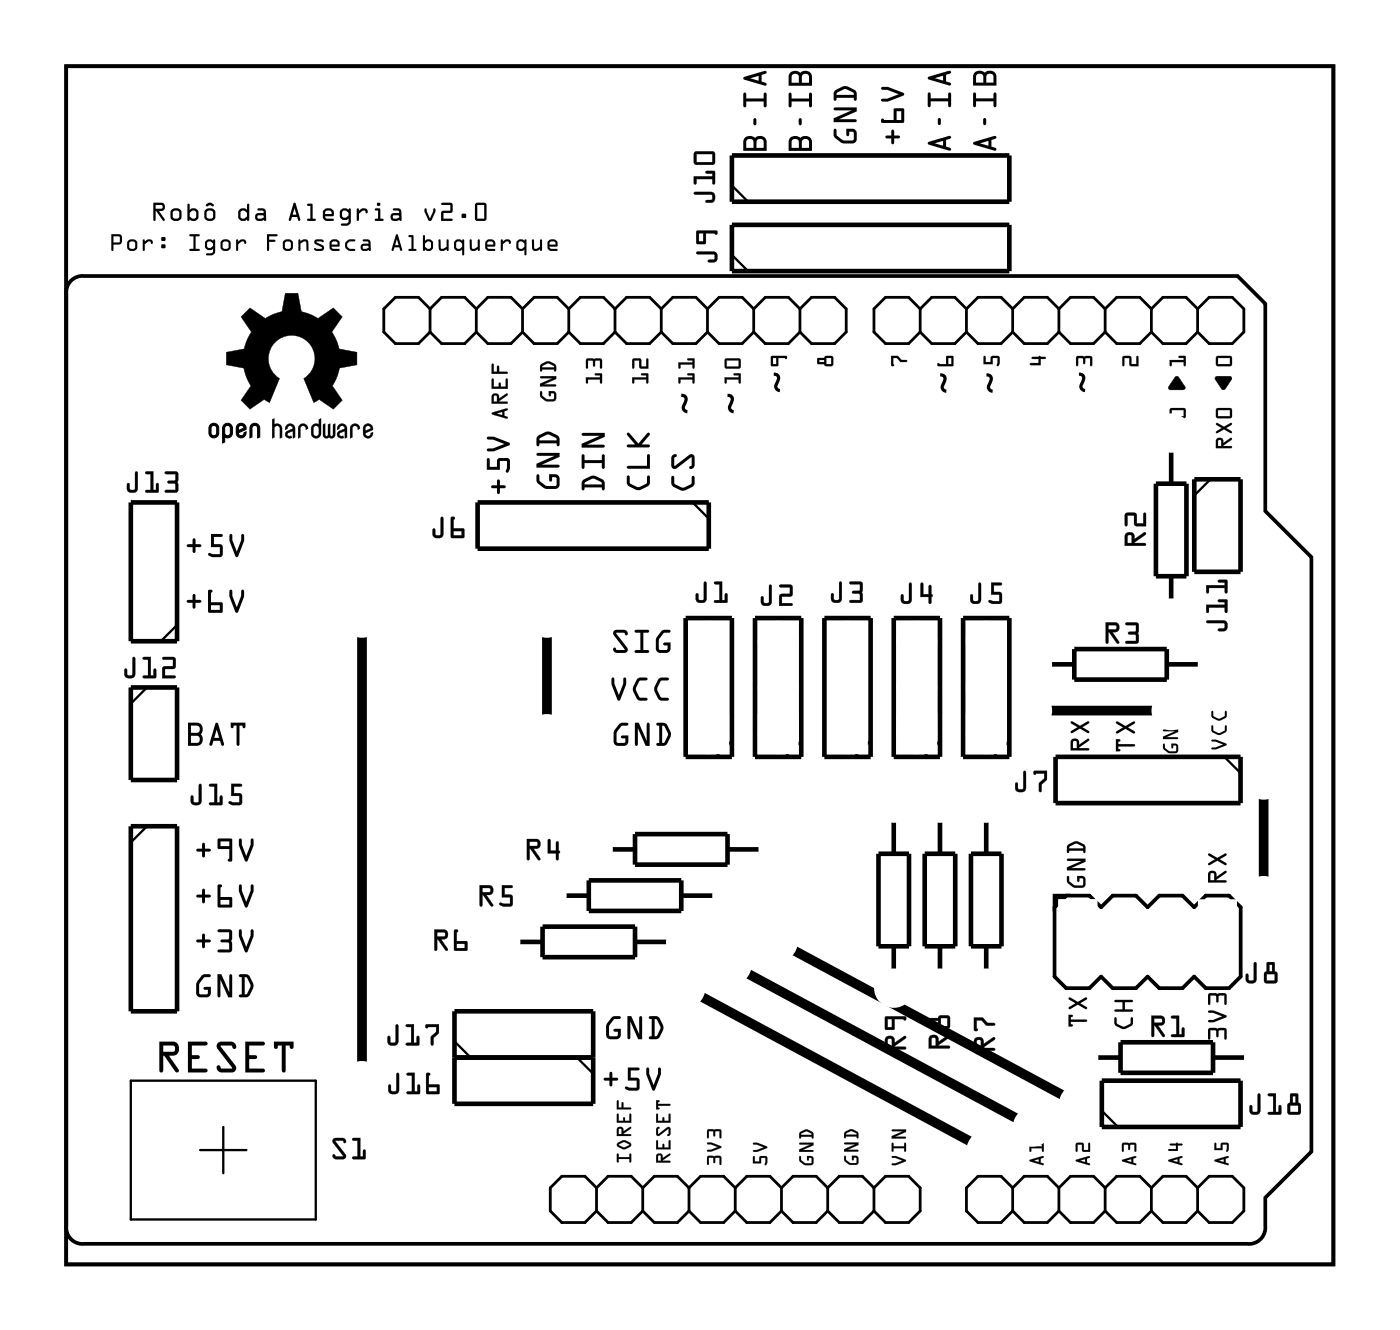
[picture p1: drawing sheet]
<svg xmlns="http://www.w3.org/2000/svg" width="77mm" height="73mm" viewBox="0 0 77 73" stroke-linecap="round" stroke-linejoin="round" font-family="sans-serif">
<path d="M3.6 3.6h69.6v65.8h-69.6zM3.8 15.5a.9 .9 0 0 1 .8-.3h63.4l1.5 1.5v11.4l2.5 2.5v32.6l-2.5 2.6v1.5a.9 .9 0 0 1-1 1h-63.9a.9 .9 0 0 1-1-1v-51.1l.1-.4zM57.9 49.2h.7l-.7 .6zM57.9 49.8l.7-.6h1.2l.7 .6 .6-.6h1.3l.6 .6 .7-.6h1.3l.6 .6 .6-.6h1.3l.7 .6v3.8l-.7 .7h-1.3l-.6-.7-.6 .7h-1.3l-.7-.7-.6 .7h-1.3l-.6-.7-.7 .7h-1.2l-.7-.7z" fill="none" stroke="#000" stroke-width=".2"/>
<path d="M3.6 3.6h69.6v65.8h-69.6zM11.6 23.3l.1-.1 .2 .1 .1 .5a.27 .27 0 0 1-.3 .2 .27 .27 0 0 1-.2-.2zM11.6 23.4h.3v.4a.16 .16 0 0 1-.2 .1 .16 .16 0 0 1-.1-.1zM12.3 23.3l.2-.1 .2 .1 .1 .5-.2 .2h-.3v.3h-.1v-.8zM12.4 23.4h.2l.1 .4a.16 .16 0 0 1-.2 .1 .16 .16 0 0 1-.2-.1zM13.1 23.3h.2l.2 .2-.4 .3a.16 .16 0 0 0 .2 .1 .16 .16 0 0 0 .1-.1l.1-.1a.27 .27 0 0 1-.2 .3 .27 .27 0 0 1-.3-.2zM13.1 23.4h.2l.1 .1-.3 .1zM13.8 23.3h.3l.1 .1 .1 .6h-.1v-.5a.16 .16 0 0 0-.2-.1 .16 .16 0 0 0-.2 .1v.5h-.1z" fill="none" stroke="#000" stroke-width=".05"/>
<g fill="#000">
<path d="M13.5 17.2l.2-.3 .9 .6 .9-.4 .2-1h.7l.2 1 .9 .4 .8-.6 .5 .5-.6 .8 .4 1 1 .1v.4v.3l-1 .2-.3 1 .5 .8-.5 .5-.8-.6-.3 .2-.5-1.3a1.28 1.28 0 0 0 .3-1.9 1.28 1.28 0 0 0-2 0 1.28 1.28 0 0 0 .4 1.9l-.6 1.3-.3-.2-.8 .6-.5-.5 .6-.8-.4-1-1-.2v-.7l1-.1 .4-1-.6-.8zM49 19.5h.3l.2 .3h.3l-.3 .1-.2-.2h-.2v.3l-.1 .1zM54 19.6h.1v.3h.3l.1-.3h.3l.1 .1v.4l-.1-.1v-.3h-.3v.3h-.5zM56.7 19.6l.4-.1 .4 .2h-.3v.3h-.6v-.1h.5v-.2h-.4zM59.1 19.6h.8l.1 .5-.1-.1v-.3h-.3v.3l-.1-.3h-.3v.3l-.1 .1zM61.7 19.6h.4l.1 .4h.2v-.4h.1v.5h-.4l-.1-.4h-.2v.3l-.1 .1zM64.3 19.8h.7v-.1l-.2-.1h.3v.5h-.1v-.2h-.6l-.1 .2zM13.8 23.3h.3l.1 .1 .1 .6h-.1v-.5a.16 .16 0 0 0-.2-.1 .16 .16 0 0 0-.2 .1v.5h-.1zM15 23h.1v.3h.2l.2 .1v.6l-.1 .1v-.6a.16 .16 0 0 0-.2-.1 .16 .16 0 0 0-.1 .1v.5l-.1 .1zM15.8 23.3h.2l.2 .1v.6l-.1 .1v-.4l-.3 .2h.2v.1a.22 .22 0 0 1-.3 0 .22 .22 0 0 1 .1-.3l.3-.2a.16 .16 0 0 0-.2-.1 .16 .16 0 0 0-.1 .1l-.1 .1zM16.5 23.3h.1h.2l.1 .2-.1 .1a.16 .16 0 0 0-.1-.2 .16 .16 0 0 0-.2 .1v.5l-.1 .1zM17.7 23.3h.2v.6v.1l.1-.1v-.6h.1v.6l.1 .1 .1-.1v-.6h.1v.7h-.6z"/>
<path d="M18.6 23.3h.3l.1 .1 .1 .6-.2 .1v-.4l-.3 .2h.2l.1 .1a.22 .22 0 0 1-.3 0 .22 .22 0 0 1 .1-.3l.2-.2a.16 .16 0 0 0-.1-.1 .16 .16 0 0 0-.2 .1l-.1 .1zM19.3 23.3h.2h.2l.1 .2-.1 .1a.16 .16 0 0 0-.2-.2 .16 .16 0 0 0-.2 .1v.5l-.1 .1zM64.5 20.7h.2l.4 .5v.2l-.9-.1zM66.8 20.7h.7l.2 .1-.5 .6-.5-.6zM57.9 49.2h.7l-.7 .6z"/>
<path d="M6.1 12.9h.5l.1 .1v.4h-.5v.4zM6.2 13v.3h.4v-.3zM6.9 13.5a.35 .35 0 0 1 .7 0 .35 .35 0 0 1-.7 0zM7.1 13.3v.3h.3v-.3zM7.9 13.2v-.1l.1 .2a.24 .24 0 0 1 .2-.2 .24 .24 0 0 1 .2 .2l-.1 .1v-.1h-.2l-.1 .1-.1 .3v.1zM8.9 13h.2v.2h-.2zM8.9 13.4h.2v.2h-.2zM10.4 12.9h.6v.1h-.3v.7h.3v.1h-.6v-.1h.2v-.7h-.2zM11.3 13.2l.2-.1 .3 .1v.7l-.1 .1h-.4v-.1h.4v-.2h-.1a.26 .26 0 0 1-.3-.2zM11.3 13.4a.2 .2 0 0 0 .4 0 .2 .2 0 0 0-.4 0zM12.1 13.5a.32 .32 0 0 1 .6 0 .32 .32 0 0 1-.6 0zM12.3 13.3v.3h.2v-.3zM13 13.2l.1-.1v.2a.24 .24 0 0 1 .2-.2 .24 .24 0 0 1 .2 .2v.1l-.1-.1h-.1l-.2 .1v.3l-.1 .1zM14.7 12.9h.6l-.5 .1v.2h.3l-.3 .1-.1 .5zM15.5 13.5a.32 .32 0 0 1 .6 0 .32 .32 0 0 1-.6 0zM15.7 13.3v.3h.3v-.3zM16.4 13.2h.1l.2-.1 .2 .1v.6h-.1v-.5l-.3 .1v.3l-.1 .1zM17.3 13.2l.3-.1 .2 .1-.1 .1h-.3l.4 .2v.2l-.4 .1-.1-.1v-.1h.4l-.4-.2zM18.1 13.2a.26 .26 0 0 1 .4-.1 .26 .26 0 0 1 .1 .4l-.4 .1 .1 .1h.3v.1h-.4l-.1-.2zM18.2 13.3v.1h.3v-.1zM19 13.3l.2-.1h.3v.1h-.3a.21 .21 0 0 0-.1 .2 .21 .21 0 0 0 .1 .2h.3v.1a.36 .36 0 0 1-.4-.1 .36 .36 0 0 1-.1-.4zM19.9 13.2h.3h.1l.1 .5-.1 .1v-.1a.26 .26 0 0 1-.3 .1 .26 .26 0 0 1-.2-.3l.1-.1h.3v-.1l-.3-.1zM19.9 13.5l.1 .2 .3-.1-.1-.1zM21.8 12.9h.1l.2 .9-.2-.2h-.2l-.1 .2-.1-.1zM21.8 13.1l-.1 .4h.2zM22.4 12.9h.3v.8h.2v.1l-.5-.1h.2v-.7zM23.2 12.9h.1v.3a.26 .26 0 0 1 .5 .1v.3a.25 .25 0 0 1-.2 .2 .25 .25 0 0 1-.3-.1l-.1 .1zM23.4 13.4l-.1 .1 .2 .1h.2v-.3h-.2zM24.1 13.2h.1l.1 .5 .2-.2v-.3h.1v.6l-.1-.1-.2 .1-.2-.1zM25 13.2l.2-.1 .2 .1h.1l-.1 .8v-.3a.26 .26 0 0 1-.5-.1zM25.1 13.3v.3l.2 .1 .1-.2v-.1l-.1-.1zM25.8 13.2h.1l.1 .5 .2-.2v-.3h.1v.6l-.1-.1-.2 .1-.1-.1zM26.7 13.2a.26 .26 0 0 1 .4-.1 .26 .26 0 0 1 0 .4l-.3 .1v.1h.4v.1h-.4l-.1-.2zM26.8 13.3v.1h.3l-.1-.1zM27.5 13.2l.1-.1v.2a.24 .24 0 0 1 .3-.2 .24 .24 0 0 1 .2 .2l-.1 .1-.1-.1h-.1l-.2 .1v.3l-.1 .1zM28.4 13.2l.2-.1 .2 .1h.1v.8l-.1-.3a.26 .26 0 0 1-.4-.1zM28.5 13.3v.3l.2 .1 .1-.2v-.1l-.1-.1zM29.2 13.2h.1l.1 .5 .3-.2v-.3h.1v.6l-.1-.1-.2 .1-.2-.1zM30.1 13.2a.26 .26 0 0 1 .4-.1 .26 .26 0 0 1 0 .4l-.3 .1 .1 .1h.3v.1h-.4l-.1-.2zM30.2 13.3v.1h.3l-.1-.1z"/>
<path d="M6.1 12.9h.5l.1 .1v.4h-.5v.4zM6.1 12.9l.1 .9v-.4h.4l.1-.4-.1-.1zM6.2 13v.3h.4v-.3zM6.2 13h.4v.3h-.4zM6.9 13.5a.35 .35 0 0 1 .7 0 .35 .35 0 0 1-.7 0zM6.9 13.5a.35 .35 0 0 0 .7 0 .35 .35 0 0 0-.7 0zM7.1 13.3v.3h.3v-.3zM7.1 13.3h.3v.3h-.3zM7.8 13.2l.1-.1 .1 .2a.23 .23 0 0 1 .2-.2 .23 .23 0 0 1 .2 .3l-.3-.1-.1 .1v.3l-.1 .1zM7.9 13.2v.6v-.1l.1-.3 .1-.1h.2v.1a.18 .18 0 0 0 0-.3 .18 .18 0 0 0-.2 .1l-.1 .1-.1-.1zM8.9 13h.2v.2h-.2zM8.9 13v.2h.2v-.2zM8.9 13.4h.2v.2h-.2zM8.9 13.4v.2h.2v-.2zM10.4 12.9h.6v.1h-.3v.7h.3v.1h-.6v-.1h.2v-.7h-.2zM10.4 12.9v.1h.2v.7h-.2v.1h.6v-.1h-.3v-.7h.3v-.1zM11.3 13.2l.2-.1 .2 .1h.1v.7l-.1 .1h-.4v-.1h.4v-.2h-.1a.26 .26 0 0 1-.3-.2zM11.3 13.2v.5h.3l.1-.1v.3l-.4 .1h.4l.1-.1v-.7h-.1l-.2-.1zM11.3 13.4a.2 .2 0 0 0 .4 0 .2 .2 0 0 0-.4 0zM11.3 13.4a.2 .2 0 0 1 .4 0 .2 .2 0 0 1-.4 0zM12.1 13.5a.32 .32 0 0 1 .6 0 .32 .32 0 0 1-.6 0zM12.1 13.5a.32 .32 0 0 0 .6 0 .32 .32 0 0 0-.6 0zM12.3 13.3v.3h.2v-.3zM12.3 13.3h.2v.3h-.2zM13 13.2l.1-.1v.2a.23 .23 0 0 1 .2-.2 .23 .23 0 0 1 .2 .3l-.2-.1-.2 .1v.3l-.1 .1zM13 13.2v.6l.1-.1v-.3l.2-.1h.1l.1 .1a.18 .18 0 0 0-.1-.3 .18 .18 0 0 0-.2 .1l-.1 .1v-.1zM14.7 12.9h.6l-.5 .1v.2h.3l-.3 .1-.1 .5zM14.7 12.9v.9l.1-.5 .3-.1h-.3v-.2l.5-.1zM15.5 13.5a.32 .32 0 0 1 .6 0 .32 .32 0 0 1-.6 0zM15.5 13.5a.32 .32 0 0 0 .6 0 .32 .32 0 0 0-.6 0zM15.7 13.3v.3h.3v-.3zM15.7 13.3h.3v.3h-.3zM16.4 13.2h.1l.2-.1 .2 .1v.6h-.1v-.5l-.3 .1v.3l-.1 .1zM16.4 13.2v.6l.1-.1v-.3l.2-.1h.1v.5h.1v-.5a.25 .25 0 0 0-.2-.2 .25 .25 0 0 0-.2 .1zM17.3 13.2l.3-.1 .2 .1-.1 .1h-.3l.4 .2v.2l-.4 .1-.1-.1v-.1h.4l-.4-.2zM17.3 13.2v.2l.4 .2h-.4v.1l.1 .1 .4-.1v-.2l-.4-.2h.4v-.1zM18.1 13.2h.1a.26 .26 0 0 1 .4 0 .26 .26 0 0 1 0 .3h-.4l.1 .2h.3v.1h-.4l-.1-.2zM18.1 13.2v.4l.1 .2h.4v-.1h-.3l-.1-.1 .4-.1a.2 .2 0 0 0 .1-.2 .2 .2 0 0 0-.2-.1h-.2zM18.2 13.3v.1h.3v-.1zM18.2 13.3h.3v.1h-.3zM19 13.3l.2-.2 .3 .1-.3 .1-.1 .1v.2l.4 .1v.1a.36 .36 0 0 1-.4-.1 .36 .36 0 0 1-.1-.4zM19 13.3v.4l.2 .1h.3v-.1l-.4-.1v-.2l.1-.1 .3-.1h-.3zM19.9 13.2h.3h.1l.1 .5-.1 .1v-.1a.27 .27 0 0 1-.3 .1 .27 .27 0 0 1-.2-.3l.1-.1h.3v-.1l-.3-.1zM19.9 13.2l.3 .1v.1h-.2a.2 .2 0 0 0-.2 .2 .2 .2 0 0 0 .2 .2h.4v-.5l-.2-.1zM19.9 13.5l.1 .2 .3-.1-.1-.1zM19.9 13.5h.3l.1 .1-.3 .1zM21.8 12.9h.1l.2 .9-.2-.2h-.2l-.1 .2-.1-.1zM21.8 12.9l-.3 .8 .1 .1 .1-.2h.2l.2 .2-.2-.9zM21.8 13.1l-.1 .4h.2zM21.8 13.1l.1 .4h-.2zM22.4 12.9h.3v.8h.2v.1l-.5-.1h.2v-.7zM22.4 12.9l.2 .1v.7h-.2l.4 .1 .1-.1h-.2v-.8zM23.2 12.9h.1v.3l.3-.1 .2 .2v.3l-.1 .1-.5 .1zM23.2 12.9v.8h.2a.25 .25 0 0 0 .4-.1v-.3a.26 .26 0 0 0-.4-.1h-.1v-.3zM23.4 13.3v.3l.1 .1 .2-.1v-.3h-.2zM23.4 13.4l.1-.1h.2v.3h-.2l-.2-.1zM24.1 13.2h.1l.1 .5 .2-.2v-.3h.1v.6l-.1-.1-.2 .1-.2-.1zM24.1 13.2v.5l.2 .1 .2-.1 .1 .1v-.6h-.1v.4l-.2 .1-.1-.5zM25 13.2l.2-.1 .2 .1h.1v.8h-.1v-.3l-.2 .1-.2-.2zM25 13.2l-.1 .4a.26 .26 0 0 0 .4 .1h.1v.3h.1v-.8h-.1h-.3zM25.1 13.3v.3h.2l.1-.1v-.1l-.2-.1zM25.1 13.3h.2l.1 .1v.1l-.1 .2-.2-.1zM25.8 13.2h.1l.1 .5 .2-.2v-.3h.1v.6l-.1-.1-.2 .1-.1-.1zM25.8 13.2l.1 .5 .1 .1 .2-.1 .1 .1v-.6h-.1v.4l-.2 .1-.1-.5zM26.7 13.2h.1a.26 .26 0 0 1 .3 0 .26 .26 0 0 1 0 .3h-.3v.2h.4v.1h-.4l-.1-.2zM26.7 13.2v.4l.1 .2h.4v-.1h-.4v-.1l.3-.1a.2 .2 0 0 0 .1-.2 .2 .2 0 0 0-.1-.1h-.3zM26.8 13.3v.1h.3l-.1-.1zM26.8 13.3h.2l.1 .1h-.3zM27.5 13.2l.1-.1v.2a.23 .23 0 0 1 .3-.2 .23 .23 0 0 1 .2 .3l-.3-.1-.2 .1v.3l-.1 .1zM27.5 13.2v.6l.1-.1v-.3l.2-.1h.1l.1 .1a.18 .18 0 0 0 0-.3 .18 .18 0 0 0-.3 .1l-.1 .1v-.1zM28.4 13.2l.2-.1 .2 .1h.1v.8h-.1v-.3l-.2 .1-.2-.2zM28.4 13.2v.4a.26 .26 0 0 0 .4 .1v.3h.1v-.8h-.1h-.3zM28.5 13.3v.3h.2l.1-.1v-.1l-.1-.1zM28.5 13.3h.2l.1 .1v.1l-.1 .2-.2-.1zM29.2 13.2h.1l.1 .5 .3-.2v-.3h.1v.6l-.1-.1-.2 .1-.2-.1zM29.2 13.2l.1 .5 .2 .1 .2-.1 .1 .1v-.6h-.1v.4l-.3 .1-.1-.5zM30.1 13.2h.1a.26 .26 0 0 1 .3 0 .26 .26 0 0 1 0 .3h-.3l.1 .2h.3v.1h-.4l-.1-.2zM30.1 13.2v.4l.1 .2h.4v-.1h-.3l-.1-.1 .3-.1a.2 .2 0 0 0 .1-.2 .2 .2 0 0 0-.1-.1h-.3zM30.2 13.3v.1h.3l-.1-.1zM30.2 13.3h.2l.1 .1h-.3z"/>
<path d="M8.4 11.1h.5a.24 .24 0 0 1 .1 .3 .24 .24 0 0 1-.3 .2l.4 .4-.1 .1-.4-.5-.1 .5h-.1zM8.5 11.3v.2l.4-.1v-.1zM9.3 11.8a.35 .35 0 0 1 .7 0 .35 .35 0 0 1-.7 0zM9.5 11.6v.4h.3v-.4zM10.3 11.2h.1v.3a.28 .28 0 0 1 .5 .1v.3a.28 .28 0 0 1-.2 .2 .28 .28 0 0 1-.3-.1l-.1 .1zM10.4 11.7v.2l.1 .1h.3v-.4h-.2zM11.3 11.2a.22 .22 0 0 1 .3-.1 .22 .22 0 0 1 .1 .2h-.2h-.1zM11.2 11.8a.35 .35 0 0 1 .7 0 .35 .35 0 0 1-.7 0zM11.4 11.6v.4h.3v-.4zM13.1 11.5l.2-.1 .3 .1v-.3h.1v.9l-.1-.1a.28 .28 0 0 1-.5-.1zM13.2 11.6v.3l.2 .1 .2-.1v-.2l-.2-.1zM14.2 11.5h.3h.1v.6h-.1a.29 .29 0 0 1-.3 0 .29 .29 0 0 1-.2-.2l.1-.2h.4v-.1l-.3-.1zM14.2 11.8v.2l.3-.1-.1-.1zM16.1 11.1l.1 .1 .3 .9-.2-.2h-.3v.2h-.1zM16.2 11.4l-.1 .4h.2zM16.9 11.2h.3v.8h.1v.1h-.4v-.1h.2v-.7h-.2zM17.8 11.5a.29 .29 0 0 1 .4-.1 .29 .29 0 0 1 0 .5h-.3v.1h.4v.1h-.4l-.2-.2zM17.9 11.6v.2h.3l-.1-.2zM18.7 11.5l.2-.1 .2 .1h.2l-.1 .8-.1 .1h-.4v-.1l.4-.1v-.2l-.1 .1a.28 .28 0 0 1-.3-.2zM18.7 11.8a.25 .25 0 0 0 .5 0 .25 .25 0 0 0-.5 0zM19.6 11.5l.1-.1v.2a.26 .26 0 0 1 .3-.2 .26 .26 0 0 1 .2 .2l-.1 .1v-.1h-.2l-.2 .1v.4h-.1zM20.7 11.2a.1 .1 0 0 1 .2 0 .1 .1 0 0 1-.2 0zM20.6 11.5h.3v.5h.1v.1h-.4v-.1h.2v-.4l-.2-.1zM21.6 11.5h.3h.1l.1 .6h-.1h-.1a.29 .29 0 0 1-.3 0 .29 .29 0 0 1-.1-.2l.1-.2h.3v-.1l-.3-.1zM21.6 11.8v.2l.3-.1v-.1zM23.3 11.5h.1l.2 .5 .2-.5h.1v.1l-.2 .5h-.2l-.2-.5zM24.3 11.1h.4l.2 .1-.1 .5h-.4v.3h.4v.1h-.6l.1-.5h.4v-.3h-.4zM25.4 11.8l.2-.1v.3h-.2zM26.1 11.2l.5-.1 .1 .1v.8l-.1 .1h-.4h-.1zM26.2 11.3v.7h.4v-.7z"/>
<path d="M8.4 11.1h.5a.24 .24 0 0 1 .2 .3 .24 .24 0 0 1-.4 .2l.4 .4-.1 .1-.4-.5-.1 .5h-.1zM8.4 11.1v1h.1l.1-.5 .4 .5 .1-.1-.4-.4a.24 .24 0 0 0 .4-.2 .24 .24 0 0 0-.2-.3zM8.5 11.3v.2l.4-.1v-.1zM8.5 11.3h.4v.1l-.4 .1zM9.3 11.8a.35 .35 0 0 1 .7 0 .35 .35 0 0 1-.7 0zM9.3 11.8a.35 .35 0 0 0 .7 0 .35 .35 0 0 0-.7 0zM9.5 11.6v.4h.3v-.4zM9.5 11.6h.3v.4h-.3zM10.3 11.2h.1v.3l.3-.1 .2 .2v.3l-.1 .2h-.5zM10.3 11.2v.9h.2a.28 .28 0 0 0 .4-.2v-.3a.28 .28 0 0 0-.4-.1h-.1v-.3zM10.4 11.7v.2l.2 .1h.2v-.4h-.2zM10.4 11.7l.2-.1h.2v.4h-.3l-.1-.1zM11.3 11.2l.3-.1 .2 .2h-.4zM11.3 11.2v.1h.3h.1v-.1a.25 .25 0 0 0-.4 0zM11.2 11.8a.35 .35 0 0 1 .7 0 .35 .35 0 0 1-.7 0zM11.2 11.8a.35 .35 0 0 0 .7 0 .35 .35 0 0 0-.7 0zM11.4 11.6v.4h.3v-.4zM11.4 11.6h.3v.4h-.3zM13.1 11.5l.3-.1 .2 .1v-.3h.1v.9l-.1-.1-.3 .1-.2-.1zM13.1 11.5v.4a.28 .28 0 0 0 .4 .2h.2v-.9h-.1v.3l-.2-.1zM13.2 11.6v.4h.2l.2-.1v-.2l-.2-.1zM13.2 11.6h.2l.2 .1v.2l-.2 .1-.2-.1zM14.2 11.5l.3-.1 .1 .1v.6h-.1a.28 .28 0 0 1-.3 0 .28 .28 0 0 1-.2-.3l.1-.1h.4v-.1l-.3-.1zM14.2 11.5l.3 .1v.1h-.3a.22 .22 0 0 0-.2 .2 .22 .22 0 0 0 .2 .2h.4v-.5l-.1-.1zM14.2 11.8v.2l.3-.1-.1-.1zM14.2 11.8h.2l.1 .1-.3 .1zM16.1 11.1l.1 .1 .3 .9-.2-.2h-.3v.2h-.1zM16.1 11.1l-.2 1h.1v-.2h.3l.2 .2-.3-.9zM16.2 11.4l-.1 .4h.2zM16.2 11.4l.1 .4h-.2zM16.9 11.2h.3v.8h.1v.1h-.4v-.1h.2v-.7h-.2zM16.9 11.2v.1h.2v.7h-.2v.1h.4v-.1h-.1v-.8zM17.8 11.5h.1a.28 .28 0 0 1 .3 0 .28 .28 0 0 1 0 .4h-.3v.1h.4v.1h-.4l-.2-.2zM17.8 11.5l-.1 .5 .2 .1h.4v-.1h-.4v-.1h.3a.22 .22 0 0 0 .2-.2 .22 .22 0 0 0-.2-.2l-.3-.1zM17.9 11.6v.2h.3l-.1-.2zM17.9 11.6h.2l.1 .2h-.3zM18.7 11.5l.2-.1 .2 .1h.2l-.1 .8-.1 .1h-.4v-.1l.4-.1v-.2l-.1 .1a.28 .28 0 0 1-.3-.2zM18.7 11.5v.5l.3 .1 .1-.1v.2l-.4 .1v.1h.4l.2-.2v-.7h-.2l-.2-.1zM18.7 11.8a.25 .25 0 0 0 .5 0 .25 .25 0 0 0-.5 0zM18.7 11.8a.25 .25 0 0 1 .5 0 .25 .25 0 0 1-.5 0zM19.6 11.5l.1-.1v.2a.25 .25 0 0 1 .3-.2 .25 .25 0 0 1 .2 .3l-.3-.1-.2 .1v.4h-.1zM19.6 11.5v.6h.1v-.4l.2-.1h.2v.1a.19 .19 0 0 0 0-.3 .19 .19 0 0 0-.3 .1l-.1 .1v-.2zM20.7 11.2a.1 .1 0 0 1 .2 0 .1 .1 0 0 1-.2 0zM20.7 11.2a.1 .1 0 0 0 .2 0 .1 .1 0 0 0-.2 0zM20.6 11.5h.3v.5h.1v.1h-.4v-.1h.2v-.4l-.2-.1zM20.6 11.5l.2 .1v.4h-.2v.1h.4v-.1h-.1v-.5zM21.6 11.5l.3-.1 .1 .1 .1 .6h-.1h-.1a.28 .28 0 0 1-.3 0 .28 .28 0 0 1-.1-.3l.1-.1h.3v-.1l-.3-.1zM21.6 11.5l.3 .1v.1h-.3a.22 .22 0 0 0-.1 .2 .22 .22 0 0 0 .1 .2h.4v-.5l-.1-.1zM21.6 11.8v.2l.3-.1v-.1zM21.6 11.8h.3v.1l-.3 .1zM23.3 11.5h.1l.2 .5 .2-.5h.1v.1l-.2 .5h-.2l-.2-.5zM23.3 11.5l.2 .6h.2l.2-.5v-.1h-.1l-.2 .5-.2-.5zM24.3 11.1h.4l.2 .1-.1 .5h-.4v.3h.4v.1h-.6l.1-.5h.4v-.3h-.4zM24.3 11.1v.2h.4v.3h-.4l-.1 .5h.6v-.1h-.4v-.3h.4l.1-.5-.2-.1zM25.4 11.8l.2-.1v.3h-.2zM25.4 11.8v.2h.2v-.2zM26.1 11.2l.5-.1 .1 .1v.8l-.1 .1h-.4h-.1zM26.1 11.2v.9h.1h.4l.1-.1v-.8l-.1-.1zM26.2 11.3v.7h.4v-.7zM26.2 11.3h.4v.7h-.4z"/>
<path d="M13.5 17.2l-.3 .2 .6 .8-.4 1-1 .1v.7l1 .2 .4 1-.6 .8 .5 .5 .8-.6 .3 .2 .6-1.3a1.28 1.28 0 0 1-.4-1.9 1.28 1.28 0 0 1 2 0 1.28 1.28 0 0 1-.3 1.9l.5 1.3 .3-.2 .8 .6 .5-.5-.6-.8 .4-1 1-.2v-.7l-1-.1-.4-1 .6-.8-.5-.5-.8 .6-1-.4-.1-1h-.7l-.2 1-.9 .4-.9-.6zM13.5 17.1l.2-.2 .9 .6 .9-.4 .2-1h.7l.2 1 .9 .4 .8-.6 .5 .5-.6 .8 .4 1 1 .1v.7l-1 .2-.1 .5-.2 .5 .5 .8-.5 .5-.8-.6-.3 .2-.5-1.3a1.27 1.27 0 0 0 .3-1.9 1.27 1.27 0 0 0-1.9 0 1.27 1.27 0 0 0 .3 1.9l-.6 1.3-.3-.2-.8 .6-.5-.5 .6-.8-.3-.5-.1-.5-1-.2v-.7l1-.1 .4-1-.6-.8z"/>
<path d="M38.1 10.6l.9-.1a.3 .3 0 0 1 .3 .3 .3 .3 0 0 1-.2 .3h-.3l.3-.1v-.3h-.9zM38.1 9.7h1v-.2h-.3v-.1h.5v.7h-.1l-.1-.3h-.8l-.1 .3zM38.2 8.4l1-.1 .1 .2v.5l-.2 .1-.9-.1-.1-.1zM38.3 8.5v.4h.8v-.4z"/>
<path d="M38.1 10.6l.9-.1a.31 .31 0 0 1 .3 .3 .31 .31 0 0 1-.2 .3h-.4l.4-.1v-.3h-.9zM38.1 10.6l.1 .1h.9v.3l-.3 .1h.3a.3 .3 0 0 0 .2-.3 .3 .3 0 0 0-.3-.3zM38.1 9.7h1v-.2h-.3v-.1h.5v.7h-.2v-.3h-.8l-.1 .3-.1-.1zM38.1 9.7l.1 .4 .1-.3h.8l.1 .3h.1v-.7l-.5 .1h.3v.2zM38.2 8.3h1l.1 .2v.5l-.2 .1-.9-.1-.1-.1zM38.2 8.4l-.1 .5 .1 .1h.9h.2v-.5l-.1-.2zM38.3 8.5v.4h.8v-.4zM38.3 8.4h.8v.5h-.8z"/>
<path d="M38.3 13.8h.9a.3 .3 0 0 1 .2 .3 .3 .3 0 0 1-.2 .3l-.3-.1 .3-.1v-.2h-.9zM38.3 12.7h1l.1 .1-.1 .1v-.1h-.5v.6h-.5l-.1-.1zM38.4 12.8v.5h.2v-.5z"/>
<path d="M38.3 13.8h.9a.31 .31 0 0 1 .2 .3 .31 .31 0 0 1-.2 .3l-.3-.1 .3-.1v-.2h-.9zM38.3 13.8v.2h.9v.2l-.3 .1 .3 .1a.3 .3 0 0 0 .2-.3 .3 .3 0 0 0-.2-.3zM38.3 12.7h1l.1 .1-.1 .1v-.1h-.5v.6h-.5l-.1-.1zM38.3 12.7v.6v.1h.5v-.6h.5v.1l.1-.1-.1-.1zM38.4 12.8v.5h.2v-.5zM38.4 12.8h.2v.5h-.2z"/>
<path d="M40.9 7.6a.42 .42 0 0 1 .6 0 .37 .37 0 0 1 .4-.1 .37 .37 0 0 1 .2 .3v.5h-1.3v-.5zM41 7.7v.4h.4l-.1-.4zM41.6 7.7v.4h.4l-.1-.4zM41.4 6.5h.1v.1v.3l-.1-.1zM40.9 5.1h.1v.3h1v-.3h.1v.8h-.1v-.3h-1v.3h-.1zM40.8 4.2l1.3-.3v.1l-.3 .1v.4l.3 .1v.1h-.1l-1.1-.3zM41.2 4.3l.5 .1v-.2z"/>
<path d="M40.9 7.6a.42 .42 0 0 1 .6 0 .38 .38 0 0 1 .4-.1 .38 .38 0 0 1 .2 .3v.5h-1.3v-.5zM40.9 7.6l-.1 .2v.5h1.3v-.5a.37 .37 0 0 0-.2-.3 .37 .37 0 0 0-.4 .1 .42 .42 0 0 0-.6 0zM41 7.7v.4h.4l-.1-.4zM41 7.7h.3l.1 .4h-.4zM41.6 7.7v.4h.4l-.1-.4zM41.6 7.7h.3l.1 .4h-.4zM41.4 6.5h.1l.1 .1-.1 .3-.1-.1zM41.4 6.5v.3l.1 .1v-.3v-.1zM40.8 5.1h.2v.3h1v-.3h.1v.8h-.1v-.3h-1v.3h-.2zM40.9 5.1v.8h.1v-.3h1v.3h.1v-.8h-.1v.3h-1v-.3zM40.8 4.2l1.3-.3v.1l-.3 .1v.4l.3 .1v.1h-.1l-1.1-.3zM40.8 4.2l.1 .2 1.1 .3h.1v-.1l-.3-.1v-.4l.3-.1v-.1zM41.2 4.3l.5 .1v-.2zM41.2 4.3l.5-.1v.2z"/>
<path d="M42.4 19.6l.8-.1v.2h-.4l-.1 .4h-.3zM42.5 19.7v.3h.1v-.3z"/>
<path d="M42.4 19.6l.8-.1v.2h-.4l-.1 .4h-.3zM42.4 19.6v.5h.3v-.5l.5 .1v-.2zM42.5 19.7v.3h.1v-.3zM42.5 19.6h.1v.4h-.1z"/>
<path d="M43.4 7.6a.42 .42 0 0 1 .6 0 .37 .37 0 0 1 .4-.1 .37 .37 0 0 1 .2 .3v.5h-1.3v-.5zM43.5 7.7v.4h.4l-.1-.4zM44.1 7.7l-.1 .4h.4v-.4zM43.9 6.5h.1v.1v.3l-.1-.1zM43.3 5.1h.2v.3h.9l.1-.3h.1v.8h-.1l-.1-.3h-.9v.3h-.2zM43.4 4a.42 .42 0 0 1 .6 0 .37 .37 0 0 1 .4-.1 .37 .37 0 0 1 .2 .3v.5h-1.3v-.5zM43.5 4.1v.4h.4l-.1-.4zM44.1 4.1l-.1 .4h.4v-.4z"/>
<path d="M43.4 7.6a.42 .42 0 0 1 .6 0 .38 .38 0 0 1 .4-.1 .38 .38 0 0 1 .2 .3v.5h-1.3v-.5zM43.4 7.6l-.1 .2v.5h1.3v-.5a.37 .37 0 0 0-.2-.3 .37 .37 0 0 0-.4 .1 .42 .42 0 0 0-.6 0zM43.5 7.7v.4h.4l-.1-.4zM43.5 7.7h.3l.1 .4h-.4zM44.1 7.7l-.1 .4h.4v-.4zM44.1 7.7h.3v.4h-.4zM43.9 6.5h.1v.1v.3l-.1-.1zM43.9 6.5v.3l.1 .1v-.3v-.1zM43.3 5.1h.2v.3h.9l.1-.3h.1v.8h-.1l-.1-.3h-.9v.3h-.2zM43.3 5.1v.8h.2v-.3h.9l.1 .3h.1v-.8h-.1l-.1 .3h-.9v-.3zM43.4 4a.42 .42 0 0 1 .6 0 .38 .38 0 0 1 .4-.1 .38 .38 0 0 1 .2 .3v.5h-1.3v-.5zM43.4 4l-.1 .2v.5h1.3v-.5a.37 .37 0 0 0-.2-.3 .37 .37 0 0 0-.4 .1 .42 .42 0 0 0-.6 0zM43.5 4.1v.4h.4l-.1-.4zM43.5 4.1h.3l.1 .4h-.4zM44.1 4.1l-.1 .4h.4v-.4zM44.1 4.1h.3v.4h-.4z"/>
<path d="M44.9 19.7l.8-.1 .1 .4-.4 .1-.1-.1h-.4zM45 19.8v.1h.3v-.1zM45.4 19.7v.3h.3v-.3z"/>
<path d="M44.9 19.7l.8-.2 .1 .5-.4 .1-.1-.1h-.4zM44.9 19.7v.3h.4l.1 .1 .4-.1-.1-.4zM45 19.8v.1h.3v-.1zM45 19.8h.3v.1h-.3zM45.4 19.7v.3h.3v-.3zM45.4 19.6h.3v.4h-.3z"/>
<path d="M45.8 7.1h.1l.1 .4a.74 .74 0 0 0 .9 .2v-.4l-.3-.1v.2h-.1v-.3h.4l.1 .1v.5l-.2 .2a.78 .78 0 0 1-1-.7zM45.8 5.9h1.3v.2l-1 .4h.9v.1v.1h-1.2v-.2l1-.4h-.9l-.1-.1zM45.8 5a.72 .72 0 0 1 1.3 .2l-.1 .3-.1-.1h-.9l-.1 .1-.1-.1zM46 5.1v.1h.9v-.1l-.5-.2z"/>
<path d="M45.8 7.1h.1l.1 .4a.74 .74 0 0 0 .9 .2v-.4l-.3-.1v.2h-.1v-.3h.4l.1 .1 .1 .4-.1 .2-.2 .1h-.5l-.4-.3-.1-.2zM45.8 7.1v.3l.1 .2a.85 .85 0 0 0 1.1 .1v-.5l-.1-.1h-.4v.3h.1v-.2l.3 .1v.3l-.1 .1h-.5l-.3-.3-.1-.3zM45.8 5.9h1.3v.2l-1 .4h.9v.1v.1h-1.2v-.2l1-.4h-.9l-.1-.1zM45.8 5.9v.1l.1 .1h.9l-1 .4v.2h1.2v-.2h-.9l1-.4v-.2zM45.8 5l.5-.3 .3 .1 .4 .2v.5h-.1v-.1h-.9l-.1 .1-.1-.1zM45.8 5v.4l.1 .1 .1-.1h.9v.1h.1v-.5l-.4-.2-.3-.1zM46 5.1v.1h.9l-.1-.1-.4-.2zM46 5.1l.4-.2 .5 .2v.1h-.9z"/>
<path d="M48.7 7.5l.3-.1v-.3l.1 .3 .3 .1-.3 .1-.1 .3v-.3h-.3zM48.4 6.5l.7 .1v-.6h.5v.7l-1.1 .1zM49.3 6.1v.5h.2v-.5zM48.4 4.8h.4l.8 .3 .1 .1-.9 .4h-.4v-.2h.3l.7-.2-.7-.3h-.3z"/>
<path d="M48.7 7.5l.3-.1v-.3l.1 .3 .3 .1-.3 .1-.1 .3v-.3h-.3zM48.7 7.5v.1h.3v.3l.1-.3 .3-.1-.3-.1-.1-.3v.3zM48.4 6.5l.7 .1v-.6h.5v.7l-1.1 .1zM48.4 6.5l.1 .3 1.1-.1v-.7h-.5v.6zM49.3 6.1v.5h.2v-.5zM49.2 6.1h.3v.5h-.3zM48.4 4.8h.4l.8 .3 .1 .1-.9 .4h-.4v-.2h.3l.7-.2-.7-.3h-.3zM48.4 4.8v.1h.3l.7 .3-.7 .2h-.3v.2h.4l.9-.4-.1-.1-.8-.3z"/>
<path d="M48.9 19.5h.4l.2 .2 .3 .1-.3 .1-.2-.2h-.2v.3l-.1 .1-.1-.1zM49 19.5v.6l.1-.1v-.4l.2 .1 .2 .2 .3-.1h-.3l-.2-.2z"/>
<path d="M51 7.8l1.2-.3v.1l-.2 .1v.4h.2v.1l-.1 .1-1.1-.4zM51.3 7.9l.5 .1v-.3zM51.5 6.5h.2v.1l-.1 .3-.1-.1zM51 5.1h.1v.3h1v-.3h.1v.8h-.1v-.3h-1v.3h-.1zM51 4.2l1.2-.3v.1l-.2 .1v.4l.2 .1-.1 .1-1.1-.3zM51.3 4.3l.5 .1v-.2z"/>
<path d="M51 7.8l1.2-.3v.1l-.2 .1v.4h.2v.1l-.1 .1-1.1-.4zM51 7.8v.1l1.1 .4 .1-.1v-.1h-.2v-.4l.2-.1v-.1zM51.3 7.9l.5 .1v-.3zM51.3 7.9l.5-.2v.3zM51.5 6.5h.2v.1l-.1 .3-.1-.1zM51.5 6.5v.3l.1 .1 .1-.3v-.1zM51 5.1h.1v.3h1v-.3h.1v.8h-.1v-.3h-1v.3h-.1zM51 5.1v.8h.1v-.3h1v.3h.1v-.8h-.1v.3h-1v-.3zM51 4.2l1.2-.3v.1l-.2 .1v.4l.2 .1-.1 .1-1.1-.3zM51 4.2v.2l1.1 .3 .1-.1-.2-.1v-.4l.2-.1v-.1zM51.3 4.3l.5 .1v-.2zM51.3 4.3l.5-.1v.2z"/>
<path d="M51.5 20h.5v-.4h.4l-.1 .5h-.8zM52.1 19.7v.3h.2v-.3z"/>
<path d="M51.5 19.9l.5 .1v-.4h.4l-.1 .5h-.8zM51.5 20v.1h.8l.1-.5h-.4v.4zM52.1 19.7v.3h.2v-.3zM52.1 19.6h.2v.4h-.2z"/>
<path d="M53.5 7.8l1.2-.3v.1l-.2 .1v.4h.2v.1l-.1 .1-1.1-.4zM53.8 7.9l.5 .1v-.3zM54 6.5h.2v.1l-.1 .3-.1-.1zM53.5 5.1h.1v.3h1v-.3h.1v.8h-.1v-.3h-1v.3h-.1zM53.6 4a.42 .42 0 0 1 .5 0 .37 .37 0 0 1 .4-.1 .37 .37 0 0 1 .2 .3v.5h-1.2v-.5zM53.7 4.1l-.1 .4h.4v-.4zM54.2 4.1v.4h.4l-.1-.4z"/>
<path d="M53.5 7.8l1.2-.3v.1l-.2 .1v.4h.2v.1l-.1 .1-1.1-.4zM53.5 7.8v.1l1.1 .4 .1-.1v-.1h-.2v-.4l.2-.1v-.1zM53.8 7.9l.5 .1v-.3zM53.8 7.9l.5-.2v.3zM54 6.5h.2v.1l-.1 .3-.1-.1zM54 6.5v.3l.1 .1 .1-.3v-.1zM53.5 5.1h.1v.3h1v-.3h.1v.8h-.1v-.3h-1v.3h-.1zM53.5 5.1v.8h.1v-.3h1v.3h.1v-.8h-.1v.3h-1v-.3zM53.6 4a.42 .42 0 0 1 .5 0 .38 .38 0 0 1 .4-.1 .38 .38 0 0 1 .2 .3v.5h-1.2v-.5zM53.6 4l-.1 .2v.5h1.2v-.5a.37 .37 0 0 0-.2-.3 .37 .37 0 0 0-.4 .1 .42 .42 0 0 0-.5 0zM53.7 4.1l-.1 .4h.4v-.4zM53.7 4.1h.3v.4h-.4zM54.2 4.1v.4h.4l-.1-.4zM54.2 4.1h.3l.1 .4h-.4z"/>
<path d="M54 19.6h.1v.3h.3v-.3l.4-.1 .1 .2v.4l-.2-.1 .1-.3h-.3v.3h-.5zM54.1 19.6l-.1 .4h.5v-.4h.3v.5l.1-.1-.1-.4h-.3l-.1 .3h-.3v-.3z"/>
<path d="M56.7 19.6l.4-.1 .4 .2h-.3v.4h-.6v-.2h.5v-.2h-.4zM56.7 19.6v.1h.4v.2l-.5 .1h.6v-.3h.2l-.3-.2z"/>
<path d="M59.1 19.6l.8-.1 .1 .2v.4l-.1-.1v-.3h-.3v.3l-.1-.3h-.3v.3l-.1 .1zM59.1 19.6v.5l.1-.1v-.3h.3l.1 .3v-.3h.3v.3l.1 .1-.1-.5z"/>
<path d="M61.7 19.6l.4-.1 .1 .5h.2v-.4h.1v.5h-.4l-.1-.4h-.2v.3l-.1 .1zM61.7 19.6v.5l.1-.1v-.3h.2l.1 .4h.4v-.5h-.1v.4h-.3v-.4z"/>
<path d="M64.2 19.8h.8v-.1l-.2-.1h.3v.5h-.1v-.2h-.6l-.1 .2zM64.3 19.8v.3l.1-.2h.6v.2h.1v-.5h-.4h.3v.2z"/>
<path d="M66.8 19.6h.8l.1 .4-.1 .1h-.7l-.1-.1zM66.9 19.7v.3h.7v-.3z"/>
<path d="M66.8 19.6l.8-.1 .1 .5-.1 .1h-.7l-.1-.1zM66.8 19.6l.1 .5 .8-.1-.1-.4zM66.9 19.7v.3h.7v-.3zM66.9 19.6h.7v.4h-.7z"/>
<path d="M7.3 36.1l.1 .1v.8a.3 .3 0 0 1-.3 .2 .3 .3 0 0 1-.3-.2l.1-.3 .1 .4h.3zM7.9 36.1h.4v1h.1l.1-.4h.1v.5h-.7v-.1h.2v-.9h-.2zM8.9 36.1h.6l.1 .1v.5h-.5v.4h.5v.1h-.7l.1-.6h.5v-.4h-.5z"/>
<path d="M7.3 36.1l.1 .1v.8a.31 .31 0 0 1-.3 .3 .31 .31 0 0 1-.3-.3l.1-.3 .1 .4h.3zM7.3 36.1v1h-.3l-.1-.4-.1 .3a.3 .3 0 0 0 .3 .2 .3 .3 0 0 0 .3-.2v-.8zM7.9 36.1h.4v1h.1v-.4h.2v.5h-.7v-.1h.2v-.9h-.2zM7.9 36.1v.1h.2v.9h-.2v.1h.7l-.1-.5-.1 .4h-.1v-1zM8.9 36.1h.6l.2 .1-.1 .5h-.5v.4h.5v.1h-.7v-.6h.6v-.4h-.5zM8.9 36.1l.1 .1h.5v.4h-.5l-.1 .6h.7v-.1h-.5v-.4h.5v-.5l-.1-.1z"/>
<path d="M7.4 25.9l.2 .1v.8a.3 .3 0 0 1-.3 .3 .3 .3 0 0 1-.3-.3v-.3l.1 .4h.3zM8 25.9h.4v1h.2v-.4h.1v.5h-.7v-.1h.3v-.9h-.3zM9.1 25.9h.5l.2 .1v.9l-.1 .1h-.6l.1-.1h.4v-.3l-.4-.1 .4-.1v-.4h-.4z"/>
<path d="M7.4 25.9l.2 .1v.8a.31 .31 0 0 1-.3 .3 .31 .31 0 0 1-.3-.3v-.3l.1 .4h.3zM7.4 25.9v1h-.3l-.1-.4v.3a.3 .3 0 0 0 .3 .2 .3 .3 0 0 0 .3-.2v-.8zM8 25.9h.4v1h.2v-.4h.1v.5h-.7v-.1h.3v-.9h-.3zM8 25.9v.1h.3v.9h-.3v.1h.7l-.1-.5v.4h-.2v-1zM9.1 25.9h.5l.2 .1v.9l-.1 .1h-.6l.1-.1h.4v-.3l-.4-.1 .4-.1v-.4h-.4zM9.1 25.9l.1 .1h.4v.4l-.4 .1 .4 .1v.3h-.4l-.1 .1h.6l.1-.1v-.9l-.2-.1z"/>
<path d="M10.6 32.6h.1v.3l.4 .1-.4 .1v.3l-.1-.3-.3-.1 .3-.1zM11.5 32.4h.2l-.1 .1v.6h.6v.5h-.8zM11.6 33.2v.3h.5v-.3zM12.6 32.4h.1l.1 .3 .2 .6 .2-.6 .1-.3h.1v.4l-.3 .8h-.2l-.3-.8z"/>
<path d="M10.6 32.6h.1v.3l.4 .1-.4 .1v.3l-.1-.3-.3-.1 .3-.1zM10.6 32.6v.3l-.3 .1 .3 .1 .1 .3v-.3l.4-.1-.4-.1v-.3zM11.4 32.4h.3l-.1 .1v.6h.6v.5h-.8zM11.5 32.4l-.1 1.2h.8v-.5h-.6v-.6l.1-.1zM11.6 33.2v.3h.5v-.3zM11.6 33.2h.5v.3h-.5zM12.6 32.4h.1l.1 .3 .2 .6 .2-.6 .1-.3h.1v.4l-.3 .8h-.2l-.3-.8zM12.6 32.4v.4l.3 .8h.2l.3-.8v-.4h-.1l-.1 .3-.2 .6-.2-.6-.1-.3z"/>
<path d="M10.6 29.6h.1v.3l.4 .1h-.4v.4l-.1-.4h-.3l.3-.1zM11.6 29.3h.5l.1 .1-.1 .1h-.3v.4h.3l.1 .1v.4l-.1 .2h-.4l-.3-.1 .1-.1h.6v-.4h-.5zM12.6 29.3h.1l.1 .4 .2 .6 .3-.6v-.4h.1v.4l-.3 .9-.2-.1-.3-.8z"/>
<path d="M10.6 29.6h.1v.3l.4 .1h-.4v.4l-.1-.4h-.3l.3-.1zM10.6 29.6v.3l-.3 .1h.3l.1 .4v-.4h.4l-.4-.1v-.3zM11.6 29.3h.5l.1 .1-.1 .1h-.3v.4h.3l.1 .1v.4l-.1 .2h-.4l-.3-.1 .1-.1h.6v-.4h-.5zM11.6 29.3v.7h.5v.4h-.6l-.1 .1 .3 .1h.4l.1-.2v-.4l-.1-.1h-.3v-.4h.3l.1-.1-.1-.1zM12.6 29.3h.1l.1 .4 .2 .6 .3-.6v-.4h.1v.4l-.3 .9-.2-.1-.3-.8zM12.6 29.3v.4l.3 .8 .2 .1 .3-.9v-.4h-.1v.4l-.3 .6-.2-.6-.1-.4z"/>
<path d="M11.6 23.3l-.1 .5a.27 .27 0 0 0 .2 .2 .27 .27 0 0 0 .3-.2l-.1-.5-.2-.1zM11.6 23.4h.3v.4a.16 .16 0 0 1-.2 .1 .16 .16 0 0 1-.1-.1z"/>
<path d="M12.3 23.3l-.1 .2v.8h.1v-.3h.3l.2-.2-.1-.5-.2-.1zM12.4 23.4h.2l.1 .4a.16 .16 0 0 1-.2 .1 .16 .16 0 0 1-.2-.1z"/>
<path d="M13.1 23.3l-.1 .5a.27 .27 0 0 0 .3 .2 .27 .27 0 0 0 .2-.3l-.1 .1a.16 .16 0 0 1-.1 .1 .16 .16 0 0 1-.2-.1l.4-.3-.2-.2zM13.1 23.4h.2l.1 .1-.3 .1z"/>
<path d="M14.9 23h.2v.3h.2l.2 .1v.6l-.1 .1v-.6l-.2-.1-.1 .1v.5l-.2 .1zM15 23v1.1l.1-.1v-.5a.16 .16 0 0 1 .1-.1 .16 .16 0 0 1 .1 0l.1 .7 .1-.1v-.6l-.2-.1h-.2v-.3z"/>
<path d="M15.7 23.3h.3l.2 .1v.6l-.1 .1v-.4l-.3 .2h.2v.1a.23 .23 0 0 1-.3 0 .23 .23 0 0 1 .1-.4l.3-.1-.2-.1-.2 .2zM15.8 23.3l-.1 .3 .1-.1a.16 .16 0 0 1 .1-.1 .16 .16 0 0 1 .2 .1l-.3 .2-.1 .1 .1 .2h.2v-.1a.12 .12 0 0 1-.2 0 .12 .12 0 0 1 0-.1l.3-.2v.5l.1-.1-.1-.7h-.2z"/>
<path d="M16.5 23.3h.3l.1 .2-.1 .1v-.2h-.3v.6l-.1 .1zM16.5 23.3l-.1 .8 .1-.1v-.5a.16 .16 0 0 1 .2-.1 .16 .16 0 0 1 .1 .2l.1-.1a.27 .27 0 0 0-.1-.2 .27 .27 0 0 0-.3 0z"/>
<path d="M17.2 23.3h.2h.1v-.3h.1v.8a.27 .27 0 0 1-.2 .3 .27 .27 0 0 1-.3-.3zM17.3 23.4l-.1 .4a.16 .16 0 0 0 .2 .1 .16 .16 0 0 0 .1-.1v-.4z"/>
<path d="M17.2 23.3h.2h.1v-.3h.1v.8a.28 .28 0 0 1-.2 .3 .28 .28 0 0 1-.3-.3zM17.2 23.3l-.1 .6 .2 .1h.2l.1-.2v-.8h-.1v.3h-.1zM17.3 23.4l-.1 .4 .1 .1h.1l.1-.1v-.3l-.1-.1zM17.2 23.4h.2l.1 .1v.4a.15 .15 0 0 1-.2 0 .15 .15 0 0 1-.1-.1z"/>
<path d="M17.7 23.3l.2-.1v.7h.1v-.6l.1-.1v.7h.1h.1v-.6l.1-.1v.7l-.2 .2-.1-.1a.2 .2 0 0 1-.2 .1 .2 .2 0 0 1-.2-.2zM17.7 23.3l.1 .7h.3a.19 .19 0 0 0 .2 0 .19 .19 0 0 0 .1-.1v-.6h-.1v.6l-.1 .1-.1-.1v-.6h-.1v.6a.09 .09 0 0 1-.1 .1 .09 .09 0 0 1-.1-.1l.1-.6z"/>
<path d="M18.6 23.3h.3l.2 .1v.6l-.2 .1v-.4l-.3 .2h.2l.1 .1a.23 .23 0 0 1-.3 0 .23 .23 0 0 1 .1-.4l.2-.1a.16 .16 0 0 0-.1-.1 .16 .16 0 0 0-.2 .1l-.1 .1zM18.6 23.3l-.1 .3 .3-.2 .2 .1-.4 .2v.3h.3l-.1-.1h-.1h-.1l.4-.3-.1 .5 .2-.1-.1-.6-.1-.1z"/>
<path d="M19.3 23.3a.28 .28 0 0 1 .3 0 .28 .28 0 0 1 .2 .2l-.2 .1v-.2h-.2v.6l-.2 .1zM19.3 23.3l-.1 .8 .1-.1v-.5a.16 .16 0 0 1 .1-.1 .16 .16 0 0 1 .2 0l.1 .2 .1-.1-.2-.2z"/>
<path d="M20 23.3h.3l.2 .2-.4 .3a.16 .16 0 0 0 .1 .1 .16 .16 0 0 0 .2-.1l.1-.1a.27 .27 0 0 1-.2 .4 .27 .27 0 0 1-.4-.3zM20.1 23.4v.3l.3-.2-.1-.1z"/>
<path d="M20 23.3h.2l.3 .1v.2l-.4 .2 .1 .1 .3-.2v.2l-.2 .2h-.2l-.1-.2-.1-.4zM20 23.3v.5a.26 .26 0 0 0 .3 .3 .26 .26 0 0 0 .2-.4l-.1 .1a.16 .16 0 0 1-.2 .2 .16 .16 0 0 1-.1-.2l.4-.2-.2-.3zM20.1 23.4v.3l.3-.2-.1-.1zM20.1 23.4a.16 .16 0 0 1 .2 0 .16 .16 0 0 1 .1 .1l-.3 .2z"/>
<path d="M24.2 28.4l.2 .1v.8a.3 .3 0 0 1-.3 .3 .3 .3 0 0 1-.3-.3v-.3l.1 .4h.3zM24.8 28.4h.2l-.1 .6h.6v.5h-.7zM24.9 29.2v.2h.5v-.2z"/>
<path d="M24.2 28.4l.2 .1v.8a.31 .31 0 0 1-.3 .3 .31 .31 0 0 1-.3-.3v-.3l.1 .4h.3zM24.2 28.4v1h-.3l-.1-.4v.3a.3 .3 0 0 0 .3 .2 .3 .3 0 0 0 .2-.2v-.8zM24.8 28.4h.2l-.1 .1v.5h.6v.5h-.7zM24.8 28.4v1.1h.7v-.5h-.6v-.5h.1zM24.9 29.2v.2h.5v-.2zM24.9 29.1h.5v.3h-.5z"/>
<path d="M27 26.7l.3-.1 .1-.3 .1 .3 .3 .1-.3 .1-.1 .3-.1-.3h-.3zM26.8 25.2h.1v.4h.4v-.4h.6l.1 .1-.1 .6v.1l-.1-.1 .1-.6h-.4v.5h-.8zM26.8 24h.4l.8 .3v.1l-.9 .4h-.3v-.2h.3l.6-.2-.6-.3h-.3z"/>
<path d="M27 26.7l.3-.1 .1-.3 .1 .3 .3 .1-.3 .1-.1 .3-.1-.3h-.3zM27 26.7v.1h.3l.1 .3 .1-.3 .3-.1-.3-.1-.1-.3-.1 .3zM26.8 25.2h.1v.4h.4v-.4h.6l.1 .1-.1 .6v.1l-.1-.1 .1-.6h-.4v.5h-.8zM26.8 25.2l-.1 .6h.8v-.5h.4l-.1 .6 .1 .1v-.1l.1-.6-.1-.1h-.6v.4h-.4v-.4zM26.8 24h.4l.8 .3v.1l-.9 .4h-.3v-.2h.3l.6-.2-.6-.3h-.3zM26.8 24v.1h.3l.6 .3-.6 .2h-.3v.2h.3l.9-.4v-.1l-.8-.3z"/>
<path d="M27 22.7l.9-.3v.1l-.2 .1v.2l.2 .1-.8-.1zM27.3 22.7l.3 .1v-.2zM27.1 21.7a.22 .22 0 0 1 .2-.1 .22 .22 0 0 1 .1 .3l.5-.3-.5 .4 .5 .1-.1 .1h-.8zM27.1 21.7v.4h.2v-.4zM27 20.8l.1 .1v.3h.3l.1-.2v.2h.3v-.3l.1-.1v.5h-.9zM27 20h.1v.4h.2l.1-.3v.3h.4l.1 .1h-.9z"/>
<path d="M27 22.7l.9-.3v.1l-.2 .1v.2l.2 .2-.8-.2zM27 22.7l.1 .1 .8 .1-.2-.1v-.2l.2-.1v-.1zM27.3 22.7l.3 .1v-.2zM27.2 22.7l.4-.1v.2zM27.1 21.6a.22 .22 0 0 1 .2 0 .22 .22 0 0 1 .1 .3l.4-.3h.1l-.5 .4 .5 .1-.1 .1h-.8zM27.1 21.7l-.1 .5h.8l.1-.1-.5-.1 .5-.4-.5 .3a.21 .21 0 0 0-.1-.3 .21 .21 0 0 0-.2 .1zM27.1 21.7v.4h.2v-.4zM27.1 21.7h.2v.4h-.2zM27 20.8l.1 .1v.3h.3l.1-.2v.2h.3v-.3l.1-.1v.6h-.9zM27 20.8v.5h.9v-.5l-.1 .1v.3h-.3v-.2l-.1 .2h-.3v-.3zM27 20h.1v.4h.2l.1-.3v.3h.4l.1 .1h-.9zM27 20v.5h.9l-.1-.1h-.4v-.3l-.1 .3h-.2v-.4z"/>
<path d="M29.7 21.5h.1v.3a.51 .51 0 0 0 .6 .1v-.3h-.1l-.1 .1v-.2h.2l.1 .1v.3l-.1 .1a.56 .56 0 0 1-.7-.4zM29.7 20.7h.8v.1l-.6 .3h.6v.1h-.8v-.1l.7-.3h-.7zM29.7 20a.47 .47 0 0 1 .6-.1 .47 .47 0 0 1 .2 .5l-.1-.1h-.6l-.1 .1zM29.8 20.1v.1h.6v-.1l-.3-.2z"/>
<path d="M29.7 21.5h.1v.3a.51 .51 0 0 0 .6 .1v-.3h-.1v.1h-.1l-.1-.2h.3l.1 .1 .1 .3-.2 .1h-.4l-.3-.2zM29.7 21.5v.3a.59 .59 0 0 0 .8 .1v-.3l-.1-.1h-.2v.2l.1-.1h.1v.3h-.4l-.2-.2v-.2zM29.7 20.7l.9-.1v.2l-.7 .3h.6v.1h-.8v-.1l.7-.3h-.7zM29.7 20.7v.1h.7l-.7 .3v.1h.8v-.1h-.7l.7-.3v-.1zM29.7 20l.3-.2 .2 .1 .3 .1v.4h-.1v-.1h-.6l-.1 .1zM29.7 20v.4l.1-.1h.6l.1 .1v-.1a.43 .43 0 0 0-.5-.4zM29.8 20.1v.1h.6l-.3-.2zM29.8 20.1l.3-.2 .3 .2v.1h-.6z"/>
<path d="M29.5 26.1h.1l.1 .3a.74 .74 0 0 0 .9 .3v-.5h-.3v.2h-.1v-.4l.4 .1 .1 .1v.5l-.2 .1a.78 .78 0 0 1-1-.7zM29.5 24.9h1.2v.2l-.9 .4h.8h.1v.2h-1.2v-.2l1-.5h-.9h-.1zM29.5 24a.72 .72 0 0 1 1.2 .1v.4l-.1-.2h-1l-.1 .2v-.1zM29.6 24.1v.1h1l-.1-.2-.4-.1z"/>
<path d="M29.5 26.1h.1l.1 .3a.74 .74 0 0 0 .9 .3v-.5h-.3v.2h-.1v-.4l.4 .1 .1 .1v.4v.2h-.2h-.6l-.3-.2-.1-.2zM29.5 26.1v.3l.1 .2a.85 .85 0 0 0 1.1 .1v-.5l-.1-.1-.4-.1v.4h.1v-.2h.3v.4l-.1 .1-.6-.1-.3-.2v-.3zM29.5 24.9h1.2v.2l-.9 .4h.8h.1v.2h-1.2v-.2l1-.5h-.9h-.1zM29.5 24.9v.1h.1h.9l-1 .5v.2h1.2l-.1-.2h-.8l.9-.4v-.2zM29.5 24l.5-.3h.3l.4 .3v.5h-.1v-.2h-1l-.1 .2v-.1zM29.5 24v.4v.1l.1-.2h1v.2h.1v-.5l-.4-.3h-.3zM29.6 24.1v.1h1l-.1-.2-.4-.1zM29.6 24.1l.5-.2 .4 .1 .1 .2h-1z"/>
<path d="M32 26.4a.72 .72 0 0 1 1.2 .1l-.1 .4v-.1h-1l-.1 .1v-.1zM32.1 26.5v.1h1l-.1-.1-.4-.2zM32 25h.1v.3h1v-.3h.1v.7h-.1v-.3h-1v.3h-.1zM32 23.8h1.2v.2l-1 .4h.9h.1v.2h-1.2v-.2l.9-.5h-.8h-.1z"/>
<path d="M32 26.4l.5-.3 .3 .1 .4 .2v.5h-.1v-.1h-1l-.1 .1-.1-.1zM32 26.4v.4v.1l.1-.1h1v.1h.1v-.5l-.4-.2-.3-.1zM32.1 26.5v.1h1l-.1-.1-.4-.2zM32.1 26.5l.5-.2 .4 .2 .1 .1h-1zM32 25h.1v.3h1v-.3h.1v.7h-.1v-.3h-1v.3h-.1zM32 25v.7h.1v-.3h1v.3h.1v-.7h-.1v.3h-1v-.3zM32 23.8h1.2v.2l-1 .4h.9h.1v.2h-1.3v-.2l1-.5h-.8h-.1zM32 23.8v.1h.1h.9l-1 .5v.2h1.2l-.1-.2h-.9l1-.4v-.2z"/>
<path d="M32.2 20.7h.8v-.1h-.3v-.1h.4v.5h-.1v-.2h-.7l-.1 .3zM32.2 19.7h.8l.1 .5h-.1v-.4h-.3l-.1 .3v-.3h-.3v.4h-.1z"/>
<path d="M32.2 20.7h.8v-.1h-.3v-.1h.4v.5h-.1v-.2h-.7l-.1 .3zM32.2 20.7v.4l.1-.3h.7v.2h.1v-.5l-.4 .1h.3v.1zM32.2 19.7h.8l.1 .1v.4h-.1v-.4h-.3l-.1 .3v-.3h-.3v.4h-.1zM32.2 19.7v.5h.1v-.4h.3v.3l.1-.3h.3v.4h.1l-.1-.5z"/>
<path d="M33.6 37.2h.1v.3l.3 .7 .2-.7 .1-.3h.1v.4l-.4 .9-.1-.1-.3-.8zM35.1 37.2h.4l.1 .1-.5 .1-.2 .4 .2 .5h.4v.2a.5 .5 0 0 1-.5-.2l-.2-.5zM36.2 37.2h.4l.1 .1-.4 .1-.2 .4 .2 .5h.4v.2a.5 .5 0 0 1-.6-.2l-.2-.5z"/>
<path d="M33.6 37.2h.1v.3l.3 .7 .2-.7 .1-.3h.1v.4l-.4 .9-.1-.1-.3-.8zM33.6 37.2v.4l.3 .8 .1 .1 .4-.9v-.4h-.1l-.1 .3-.2 .7-.3-.7v-.3zM35.1 37.2h.4l.1 .1-.5 .1-.2 .4 .2 .5h.4v.2a.5 .5 0 0 1-.5-.2l-.2-.5zM35.1 37.2l-.3 .6 .2 .5a.5 .5 0 0 0 .5 .1v-.1h-.4l-.2-.5 .2-.4 .5-.1-.1-.1zM36.2 37.2h.4l.1 .1-.4 .1-.2 .4 .2 .5h.4v.2a.5 .5 0 0 1-.6-.2l-.2-.5zM36.2 37.2l-.3 .6 .2 .5a.5 .5 0 0 0 .6 .1v-.1h-.4l-.2-.5 .2-.4 .4-.1-.1-.1z"/>
<path d="M33.7 34.6h.6l.2 .1-.1 .2-.1-.2-.5 .1 .7 .8-.1 .2h-.5l-.2-.1 .1-.1 .1 .1h.4l-.6-.8zM34.9 34.6h.7v.1h-.3v1h.3v.1h-.7v-.1h.3v-1h-.3zM36.3 34.7l.2-.1 .3 .1-.4 .1a.74 .74 0 0 0-.2 .9h.5v-.3h-.2v-.1h.3v.4l-.1 .1h-.5l-.2-.2a.87 .87 0 0 1 .3-.9z"/>
<path d="M33.7 34.6h.6l.2 .1-.1 .2-.1-.2-.5 .1 .7 .8-.1 .2-.5 .1-.2-.2 .1-.1 .1 .1h.4l-.6-.8zM33.7 34.6v.3l.6 .8h-.4l-.1-.1-.1 .1 .2 .1h.5l.1-.2-.7-.8 .5-.1 .1 .2 .1-.2-.2-.1zM34.9 34.6h.7v.1h-.3v1h.3v.1h-.7v-.1h.3v-1h-.3zM34.9 34.6v.1h.3v1h-.3v.1h.7v-.1h-.3v-1h.3v-.1zM36.3 34.7l.2-.1 .3 .1-.4 .1a.74 .74 0 0 0-.2 .9h.5v-.3h-.3l.1-.1h.3v.3v.2l-.2 .1-.4-.1-.2-.1v-.6zM36.3 34.7a.85 .85 0 0 0-.1 1.1h.5l.1-.2v-.3h-.3l-.1 .1h.3v.3h-.5v-.6l.3-.4h.3l-.3-.1z"/>
<path d="M34.7 20.7h.8v-.1h-.3v-.1h.4v.5h-.1v-.2h-.7v.3zM34.8 19.7h.4v.4h.3v-.3l.1-.1v.5h-.5v-.4h-.3v.4h-.1z"/>
<path d="M34.7 20.7h.8v-.1h-.3v-.1h.4v.5h-.1v-.2h-.7v.3zM34.7 20.7l.1 .4v-.3h.7v.2h.1v-.5l-.4 .1h.3v.1zM34.8 19.7h.4v.4h.3v-.3l.1-.1v.5h-.5v-.4h-.3v.4h-.1zM34.8 19.7l-.1 .5h.1v-.4h.3l.1 .4h.4v-.5l-.1 .1v.3h-.3v-.4z"/>
<path d="M34.5 26.1h.1v.4l.5 .2 .4-.2 .1-.4h.1a.5 .5 0 0 1-.1 .6 .7 .7 0 0 1-1.2-.2zM34.5 25.6h1v-.6h.1h.1v.7h-1.2zM34.5 23.8h.1l.5 .6 .6-.6v.1l-.5 .5h.5v.1h-1.2v-.1h.4l-.5-.5z"/>
<path d="M34.5 26.1h.1v.4l.5 .2 .4-.2 .1-.4h.1a.5 .5 0 0 1-.1 .6l-.5 .2-.5-.2a.52 .52 0 0 1-.1-.6zM34.5 26.1a.52 .52 0 0 0 .1 .6l.5 .2 .5-.2a.5 .5 0 0 0 .1-.6h-.1l-.1 .4-.4 .2-.5-.2v-.4zM34.5 25.6h1v-.6h.1h.1v.7h-1.2zM34.5 25.6v.1h1.2v-.7h-.2v.6zM34.5 23.8h.1l.5 .6 .6-.6v.1l-.5 .5h.5v.1h-1.2v-.1h.4l-.5-.5zM34.5 23.8v.1l.4 .5h-.4v.1h1.2v-.1h-.5l.5-.5-.1-.1-.5 .6-.5-.6z"/>
<path d="M36.9 26.2h.1v.4l.5 .2 .5-.2v-.4h.1a.51 .51 0 0 1-.1 .5 .71 .71 0 0 1-1.1-.2zM36.9 25l.2-.1 .1 .1-.2 .2 .1 .4 .8-.6 .1-.1 .2 .2-.1 .5-.1 .2-.1-.1 .1-.2v-.4l-.8 .6h-.2l-.1-.2z"/>
<path d="M36.9 26.2h.1v.4l.5 .2 .5-.2v-.4h.1a.51 .51 0 0 1-.1 .5l-.5 .2-.5-.2a.52 .52 0 0 1-.1-.5zM36.9 26.2a.52 .52 0 0 0 .1 .5l.5 .2 .5-.2a.51 .51 0 0 0 .1-.5h-.1v.4l-.5 .2-.5-.2v-.4zM36.9 25l.2-.1 .1 .1-.2 .2 .1 .4 .8-.6 .1-.1 .2 .2-.1 .5-.1 .2-.1-.1 .1-.2v-.4l-.8 .6h-.2l-.1-.2zM36.9 25v.5l.1 .2h.2l.8-.6v.4l-.1 .2h.1l.1-.1 .1-.5-.2-.2-.1 .1-.8 .6-.1-.4 .2-.2-.1-.1z"/>
<path d="M37.3 20.7h.7v-.1h-.2v-.1h.3v.5l-.1-.2h-.6l-.1 .3zM37.3 19.9h.7v-.1h-.2v-.1h.3v.5l-.1-.2h-.6l-.1 .2z"/>
<path d="M37.3 20.7h.7v-.1h-.2v-.1h.3v.5h-.1v-.2h-.6l-.1 .3zM37.3 20.7v.4l.1-.3h.6l.1 .2v-.5l-.3 .1h.2v.1zM37.3 19.9h.7v-.1h-.2v-.1h.3v.5h-.1v-.2h-.6l-.1 .2zM37.3 19.9v.3l.1-.2h.6l.1 .2v-.5h-.3l.2 .1v.1z"/>
<path d="M38.7 32h.1v.9a.3 .3 0 0 1-.3 .2 .3 .3 0 0 1-.3-.2l.1-.3 .1 .3h.2zM39.2 32l.5-.1v1.1h.1v-.4h.1v.5h-.7v-.1h.3v-.9h-.3z"/>
<path d="M38.7 32h.1v.9a.31 .31 0 0 1-.3 .2 .31 .31 0 0 1-.3-.2l.1-.3 .1 .3h.2zM38.7 32l-.1 .9h-.2l-.1-.3-.1 .3a.3 .3 0 0 0 .3 .2 .3 .3 0 0 0 .3-.2v-.9zM39.2 31.9h.5v1.1h.1v-.4h.2v.5h-.8v-.1h.3v-.9h-.3zM39.3 32v.1h.2v.9h-.2v.1h.6v-.5l-.1 .4h-.1v-1.1z"/>
<path d="M39.8 20.7h.8v-.1h-.3v-.1h.4v.5h-.1v-.2h-.7v.3zM39.8 19.7h.8l.1 .5h-.1h-.7l-.1-.1zM39.9 19.8v.3h.7v-.3z"/>
<path d="M39.8 20.7h.8v-.1h-.3v-.1h.4v.5h-.1v-.2h-.7v.3zM39.8 20.7l.1 .4v-.3h.7v.2h.1v-.5l-.4 .1h.3v.1zM39.8 19.7h.8l.1 .5h-.1h-.7l-.1-.1zM39.8 19.7l.1 .5h.8l-.1-.5zM39.9 19.8v.3h.7v-.3zM39.9 19.8h.7v.3h-.7z"/>
<path d="M42.3 32.1l.1 .1v.8a.3 .3 0 0 1-.3 .3 .3 .3 0 0 1-.3-.3l.1-.3 .1 .4h.2zM42.8 32.1h.6l.1 .1v.5l-.5 .1v.3h.4l.1 .1-.7 .1v-.6l.6-.1v-.4h-.5z"/>
<path d="M42.3 32.1l.1 .1v.8a.31 .31 0 0 1-.3 .3 .31 .31 0 0 1-.3-.3l.1-.3 .1 .4h.2zM42.3 32.1l-.1 1h-.2l-.1-.4-.1 .3a.3 .3 0 0 0 .3 .3 .3 .3 0 0 0 .3-.3v-.8zM42.8 32.1h.6l.1 .1v.5l-.5 .1v.3h.4l.1 .2h-.7v-.7h.6v-.4l-.5 .1zM42.8 32.1l.1 .1h.5v.4l-.5 .1-.1 .6 .7-.1-.1-.1h-.5v-.4h.6v-.5l-.1-.1z"/>
<path d="M46.1 32h.1v.9a.3 .3 0 0 1-.2 .2 .3 .3 0 0 1-.3-.2v-.3l.1 .3h.3zM46.7 31.9h.5l.2 .1v.9l-.1 .2h-.6l.1-.2h.4v-.3l-.4-.1 .4-.1v-.3h-.4z"/>
<path d="M46.1 32h.2v.9a.31 .31 0 0 1-.3 .2 .31 .31 0 0 1-.4-.2l.1-.3 .1 .3h.3zM46.1 32v.9h-.3l-.1-.3v.3a.3 .3 0 0 0 .3 .2 .3 .3 0 0 0 .2-.2v-.9zM46.7 31.9h.5l.2 .1v.9l-.1 .2h-.6l.1-.2h.4v-.3l-.4-.1 .4-.1v-.3h-.4zM46.7 32l.1 .1h.4v.3l-.4 .1 .4 .1v.4l-.4-.1-.1 .2h.6l.1-.2v-.9l-.2-.1z"/>
<path d="M50 32l.1 .1v.8a.3 .3 0 0 1-.3 .3 .3 .3 0 0 1-.3-.3l.1-.3 .1 .4h.2zM50.6 32l.1 .1v.5h.3v-.5h.1l.1 .5v.1l-.1 .4h-.1v-.3h-.4z"/>
<path d="M49.9 32l.2 .1v.8a.31 .31 0 0 1-.3 .3 .31 .31 0 0 1-.3-.3l.1-.3 .1 .4h.2zM50 32l-.1 1h-.2l-.1-.4-.1 .3a.3 .3 0 0 0 .3 .3 .3 .3 0 0 0 .3-.3v-.8zM50.6 32h.1v.1v.5h.3v-.5h.1l.1 .5v.1v.1l-.1 .3h-.1v-.3h-.4zM50.6 32v.8h.4v.3h.1l.1-.4v-.1l-.1-.4h-.1v.4h-.3v-.5z"/>
<path d="M53.8 32l.1 .1v.8a.3 .3 0 0 1-.3 .3 .3 .3 0 0 1-.3-.3l.1-.3 .1 .4h.2zM54.4 32l.6 .1h-.4v.4h.4v.1v.4v.1l-.5 .1-.2-.1 .1-.2 .5 .1v-.4h-.5z"/>
<path d="M53.8 32l.1 .1v.8a.31 .31 0 0 1-.3 .3 .31 .31 0 0 1-.3-.3l.1-.3 .1 .4h.2zM53.8 32l-.1 1h-.2l-.1-.4-.1 .3a.3 .3 0 0 0 .3 .3 .3 .3 0 0 0 .3-.3v-.8zM54.4 32h.5l.2 .1h-.2h-.3v.4h.4v.1l.1 .4-.1 .2h-.5l-.2-.1 .1-.2 .5 .1v-.4l-.5 .1zM54.4 32v.6h.5v.4h-.5l-.1 .1h.2h.4l.1-.1v-.4l-.4-.1v-.4h.4z"/>
<path d="M60.7 34.2h.6a.28 .28 0 0 1 .2 .3 .28 .28 0 0 1-.4 .2l.4 .5-.1 .1-.5-.6v.6h-.1zM60.9 34.3v.3l.4-.1v-.2zM61.8 34.2h.6l.1 .1 .1 .9-.1 .1h-.7l.1-.1h.5v-.3l-.4-.1 .4-.1v-.4h-.5z"/>
<path d="M60.7 34.2h.6a.28 .28 0 0 1 .2 .3 .28 .28 0 0 1-.4 .2l.4 .5-.1 .1-.5-.6v.6h-.1zM60.7 34.2l.1 1.1h.1v-.6l.5 .6 .1-.1-.4-.5a.27 .27 0 0 0 .4-.2 .27 .27 0 0 0-.2-.3zM60.9 34.3v.3l.4-.1v-.1zM60.9 34.3h.4v.2l-.4 .1zM61.8 34.2h.6l.2 .1v.9l-.1 .1h-.7l.1-.1h.5v-.3l-.4-.1 .4-.1v-.4h-.5zM61.8 34.2l.1 .1h.5v.4l-.4 .1 .4 .1v.3h-.5l-.1 .1h.7v-.1v-.9l-.1-.1z"/>
<path d="M61.9 29.3a.29 .29 0 0 1 .3 0 .29 .29 0 0 1 .1 .3l.6-.4v.1l-.6 .5h.6v.2h-1.1zM62 29.4l-.1 .4h.3v-.4zM61.8 28.2h.6v.1v.4h.4v-.4l.1-.1 .1 .7-.7-.1v-.5h-.4v.5l-.1 .1z"/>
<path d="M61.9 29.3a.29 .29 0 0 1 .3 0 .29 .29 0 0 1 .1 .3l.6-.4 .1 .1-.7 .5h.6v.2h-1.1zM61.9 29.3l-.1 .7h1.1v-.2h-.6l.6-.5v-.1l-.6 .4a.28 .28 0 0 0-.1-.3 .28 .28 0 0 0-.3 0zM62 29.4l-.1 .4h.3l-.1-.4zM62 29.4h.2v.4h-.3zM61.8 28.2h.6l.1 .1-.1 .4h.4v-.4l.1-.1 .1 .7h-.7v-.6h-.4v.5l-.1 .1zM61.8 28.2v.7l.1-.1v-.5h.4v.5l.7 .1-.1-.7-.1 .1v.5h-.4v-.5v-.1z"/>
<path d="M64.3 24l.1 .1v.2h.7l-.7 .1v.2h-.1zM64.3 23.2l.4 .2 .4-.2v.1l-.3 .2 .3 .2-.4-.1-.4 .2v-.1l.3-.2zM64.3 22.4h.8v.5l-.1 .1h-.7v-.1zM64.4 22.5v.4h.6v-.4z"/>
<path d="M64.2 24l.3 .1-.1 .2h.7l-.7 .1v.2h-.2zM64.3 24v.6h.1v-.2l.7-.1h-.7v-.2zM64.3 23.2l.4 .2 .4-.2v.1l-.3 .2 .3 .3-.4-.2-.4 .2v-.1l.3-.2-.3-.2zM64.3 23.2l.3 .3-.3 .2v.1l.4-.2 .4 .1-.3-.2 .3-.2v-.1l-.4 .2zM64.3 22.4h.8v.5l-.1 .1h-.7l-.1-.1zM64.3 22.4v.5h.8v-.5zM64.4 22.5v.4h.6v-.4zM64.4 22.5h.6v.4h-.6z"/>
<path d="M64.5 20.7h.3l.3 .5v.2h-.8l-.1-.1zM64.6 20.7l-.4 .6 .9 .1v-.2l-.4-.5z"/>
<path d="M66.8 20.7l.7-.1 .2 .2-.5 .6-.5-.6zM66.8 20.7v.1l.4 .6 .5-.6-.2-.1z"/>
<path d="M66.3 34.1h.9a.3 .3 0 0 1 .2 .3 .3 .3 0 0 1-.2 .3l-.3-.1 .4-.1v-.3h-.9zM66.3 33.2h1v-.1l-.4-.1v-.1h.5v.7h-.1v-.2h-.9l-.1 .3zM66.3 32.1h1v-.1h-.4v-.1h.5v.7h-.1v-.3h-.9l-.1 .3z"/>
<path d="M66.3 34.1h.9a.31 .31 0 0 1 .2 .3 .31 .31 0 0 1-.2 .3l-.3-.1 .4-.1v-.3h-.9zM66.3 34.1l.1 .1h.9v.3l-.4 .1h.3a.3 .3 0 0 0 .2-.2 .3 .3 0 0 0-.2-.3zM66.3 33.2h1v-.1l-.4-.1v-.1h.5v.7h-.1v-.2h-.9l-.1 .3v-.1zM66.3 33.2v.4l.1-.3h.9v.3h.1v-.7l-.5 .1h.4v.2zM66.3 32.1h1v-.1h-.4v-.2h.5v.8h-.1v-.3h-.9l-.1 .3v-.1zM66.3 32.1v.5l.1-.3h.9v.2h.1v-.6h-.5l.4 .1v.1z"/>
<path d="M66.8 24.1a.22 .22 0 0 1 .3 0 .22 .22 0 0 1 .1 .2l.5-.2-.5 .4h.5l-.1 .1h-.8zM66.9 24.2v.3h.2v-.3zM66.8 23.2l.4 .2 .4-.2 .1 .1-.4 .2 .4 .2-.5-.1-.4 .2v-.1l.3-.2zM66.8 22.4h.8l.1 .5-.1 .1h-.7l-.1-.1zM66.9 22.5v.4h.7v-.4z"/>
<path d="M66.8 24.1a.22 .22 0 0 1 .3 0 .22 .22 0 0 1 .1 .2l.4-.3 .1 .1-.5 .4h.5l-.1 .1h-.8zM66.9 24.1l-.1 .5h.8l.1-.1h-.5l.5-.4-.5 .2a.21 .21 0 0 0-.1-.2 .21 .21 0 0 0-.2 0zM66.9 24.2v.3h.2v-.3zM66.9 24.2h.2v.3h-.2zM66.8 23.2l.4 .2 .4-.2 .1 .1-.4 .2 .4 .3h-.1l-.4-.2-.4 .2v-.1l.3-.2-.3-.2zM66.8 23.2l.3 .3-.3 .2v.1l.4-.2 .5 .1-.4-.2 .3-.2v-.1l-.4 .2zM66.8 22.4h.8l.1 .5-.1 .1h-.7l-.1-.1zM66.8 22.4l.1 .5h.8l-.1-.5zM66.9 22.5v.4h.7v-.4zM66.9 22.5h.7v.4h-.7z"/>
<path d="M8.8 57.2h.7a.4 .4 0 0 1 .3 .5 .4 .4 0 0 1-.5 .3l.5 .7v.2l-.2-.1-.6-.8-.1 .8-.1 .1zM9 57.4v.4h.5a.18 .18 0 0 0 .1-.2 .18 .18 0 0 0-.1-.2zM10.3 57.2h1.1v.2h-.1h-.8v.5h.3l.2 .1-.2 .1h-.3v.6h.8h.1v.2h-1.1zM12 57.3l.7-.1 .3 .2v.2h-.1l-.2-.2h-.6l.9 1.2v.1l-.2 .2h-.6l-.3-.2v-.2h.1l.2 .2 .6-.1-.8-1-.1-.2zM13.5 57.2h1v.2h-.1h-.7v.5h.3l.1 .1-.1 .1h-.3v.6h.7h.1v.2h-1zM15 57.2h1.1v.4h-.2v-.2h-.2v1.4l-.1 .1-.1-.2v-1.3h-.2l-.1 .2h-.1z"/>
<path d="M8.8 57.2h.7a.4 .4 0 0 1 .3 .5 .4 .4 0 0 1-.5 .3l.5 .7a.11 .11 0 0 1 0 .1 .11 .11 0 0 1-.1 .1l-.7-.9-.1 .8-.1 .1zM8.8 57.2v1.7l.1-.1 .1-.8 .6 .8 .2 .1v-.2l-.5-.7a.4 .4 0 0 0 .5-.3 .4 .4 0 0 0-.3-.5zM9 57.4v.4l.5-.1a.17 .17 0 0 0 .1-.1 .17 .17 0 0 0-.1-.2zM9 57.4h.6a.21 .21 0 0 1-.1 .4h-.5zM10.3 57.2h1.1v.2h-.1h-.8v.5h.3l.2 .1-.2 .1h-.3v.6h.8h.1v.2h-1.1zM10.3 57.2v1.7h1.1v-.2h-.1h-.8v-.6h.3l.2-.1-.2-.1h-.3v-.5h.8h.1v-.2zM12 57.3l.7-.1 .3 .2v.2h-.1l-.2-.2h-.6l.9 1.2v.1l-.2 .2h-.6l-.3-.2v-.2h.1l.2 .2 .6-.1-.8-1-.1-.2zM12 57.3l-.1 .1 .1 .2 .8 1-.6 .1-.2-.2h-.1v.2l.3 .2h.6l.2-.2v-.1l-.9-1.2h.6l.2 .2 .1-.2-.3-.2zM13.5 57.2h1v.2h-.1h-.7v.5h.3l.1 .1-.1 .1h-.3v.6h.7h.1v.2h-1zM13.5 57.2v1.7h1v-.2h-.1h-.7v-.6h.3l.1-.1-.1-.1h-.3v-.5h.7h.1v-.2zM15 57.2h1.1v.4h-.2v-.2h-.2v1.4l-.1 .1-.1-.2v-1.3h-.2l-.1 .2h-.1zM15 57.2l.1 .4h.1l.1-.2h.2v1.3l.1 .2 .1-.1v-1.4h.2v.2h.2v-.4z"/>
<path d="M10.9 43.1h.2v.9a.3 .3 0 0 1-.3 .2 .3 .3 0 0 1-.3-.2l.1-.3v.3h.3zM11.5 43.1l.4-.1v1.1h.2v-.4h.1v.5h-.7v-.1h.3v-.9h-.3zM12.7 43l.6 .1-.4 .1v.4h.3h.1v.5l-.1 .1h-.4l-.2-.1v-.1l.6 .1v-.4h-.5z"/>
<path d="M10.9 43.1h.2v.9a.31 .31 0 0 1-.3 .2 .31 .31 0 0 1-.3-.2l.1-.3 .1 .3h.2zM10.9 43.1v.9h-.3v-.3l-.1 .3a.3 .3 0 0 0 .3 .2 .3 .3 0 0 0 .3-.2v-.9zM11.5 43.1l.4-.1v1.1h.2v-.4h.1v.5h-.7v-.1h.3v-.9h-.3zM11.5 43.1v.1h.3v.9h-.3v.1h.7v-.5l-.1 .4h-.2v-1.1zM12.7 43h.5l.1 .1-.1 .1h-.3v.4h.3h.1v.5l-.1 .1h-.4l-.2-.1v-.1l.6 .1v-.4h-.5zM12.7 43v.7h.5v.4l-.6-.1v.1l.1 .1h.5l.1-.1v-.5h-.5v-.4l.5-.1z"/>
<path d="M10.3 39.7h.5a.37 .37 0 0 1 .3 .2 .37 .37 0 0 1-.1 .4 .37 .37 0 0 1 .1 .4 .37 .37 0 0 1-.3 .2h-.5zM10.5 39.8v.4h.4v-.3zM10.5 40.4v.4l.4-.1v-.3zM11.9 39.7h.1l.3 1.1v.1l-.2-.2h-.4l-.1 .2h-.1zM11.9 40.1l-.1 .4h.2zM12.7 39.7h.8v.3l-.3-.2v1.1h-.1l-.1-.1v-1l-.3 .2z"/>
<path d="M10.3 39.7h.5a.37 .37 0 0 1 .3 .2 .37 .37 0 0 1-.1 .4 .37 .37 0 0 1 .1 .4 .37 .37 0 0 1-.3 .3h-.5zM10.3 39.7v1.2h.5a.37 .37 0 0 0 .3-.2 .37 .37 0 0 0-.1-.4 .37 .37 0 0 0 .1-.4 .37 .37 0 0 0-.3-.2zM10.5 39.8v.4h.4v-.3zM10.5 39.8l.4 .1v.3h-.4zM10.5 40.4v.4l.4-.1v-.3zM10.5 40.4h.4v.3l-.4 .1zM11.9 39.7h.1l.3 1.1v.1l-.2-.2h-.4l-.1 .2h-.1zM11.9 39.7l-.4 1.2h.1l.1-.2h.4l.2 .2v-.1l-.3-1.1zM11.9 40.1l-.1 .4h.2zM11.9 40.1l.1 .4h-.2zM12.7 39.7h.8v.3h-.2v-.2h-.1v1.1l-.1 .1-.1-.2v-1l-.3 .2zM12.7 39.7v.3l.3-.2v1l.1 .1h.1v-1.1h.1v.2h.2v-.3z"/>
<path d="M11.1 51.3h.1l.1 .3 .3 .1h-.3l-.1 .4-.1-.4h-.3l.3-.1zM12 51h.6l.1 .1 .1 1-.1 .2h-.7v-.1l.1-.1h.5v-.3l-.5-.1 .5-.1v-.4h-.5h-.1zM13.1 51.1h.2v.3l.2 .6 .3-.6v-.3h.1v.3l-.3 .9-.2-.1-.3-.8z"/>
<path d="M11.1 51.3h.1l.1 .3 .3 .1h-.3l-.1 .4-.1-.4h-.3l.3-.1zM11.1 51.3v.3l-.3 .1h.3l.1 .4 .1-.4h.3l-.3-.1-.1-.3zM12 51h.6l.1 .1 .1 1-.1 .2h-.7v-.1l.1-.1h.5v-.3l-.5-.1 .5-.1v-.4h-.5h-.1zM12 51l.1 .2h.5v.4l-.5 .1 .5 .1v.3h-.5l-.1 .2h.7l.1-.2-.1-1-.1-.1zM13.1 51.1h.2v.3l.2 .6 .3-.6v-.3h.1v.3l-.3 .9-.2-.1-.3-.8zM13.1 51.1v.3l.3 .8 .2 .1 .3-.9v-.3h-.1v.3l-.3 .6-.2-.6v-.3z"/>
<path d="M11.1 48.8h.1l.1 .3 .3 .1-.3 .1-.1 .3-.1-.3-.3-.1 .3-.1zM12 48.6h.2l-.1 .1v.6h.6v.5h-.7zM12.1 49.4v.3h.5v-.3zM13.1 48.6h.2v.3l.2 .6 .3-.6v-.3h.1v.3l-.3 .9h-.1l-.4-.8z"/>
<path d="M11.1 46.3h.1l.1 .3 .3 .1-.3 .1-.1 .3-.1-.3-.3-.1 .3-.1zM12 46.1h.8l-.1 1.2-.2-.1 .1-.1v-.5h-.6zM12.1 46.2v.3h.5v-.3zM13.1 46.1h.2v.3l.2 .6 .3-.6v-.3h.1v.3l-.3 .9h-.1l-.4-.9z"/>
<path d="M11.1 53.6l.2-.1 .3 .1-.4 .1a.74 .74 0 0 0-.2 .9h.4v-.3h-.2v-.1h.4v.4l-.2 .1h-.5l-.1-.2a.87 .87 0 0 1 .3-.9zM11.9 53.5h.3l.4 1v-.9v-.1h.1l.1 1.3h-.3l-.4-1v.9h-.1zM13.1 53.5a.5 .5 0 0 1 .6 .1 .69 .69 0 0 1-.2 1.2l-.4-.1 .2-.1v-1h-.2zM13.4 53.6l.1 1 .3-.5-.2-.4z"/>
<path d="M11.1 48.8h.1l.1 .3 .3 .1-.3 .1-.1 .3-.1-.3-.3-.1 .3-.1zM11.1 48.8v.3l-.3 .1 .3 .1 .1 .3 .1-.3 .3-.1-.3-.1-.1-.3zM12 48.6h.2l-.1 .1v.6h.6v.5h-.7zM12 48.6v1.2h.7v-.5h-.6v-.6l.1-.1zM12.1 49.4v.3h.5v-.3zM12.1 49.4h.5v.3h-.5zM13.1 48.6h.2v.3l.2 .6 .3-.6v-.3h.1v.3l-.3 .9h-.2l-.3-.8zM13.1 48.6v.4l.4 .8h.1l.3-.8v-.4h-.1v.3l-.3 .6-.2-.6v-.3z"/>
<path d="M11.1 46.3h.1l.1 .3 .3 .1-.3 .1-.1 .3-.1-.3-.3-.1 .3-.1zM11.1 46.3v.3l-.3 .1 .3 .1 .1 .3 .1-.3 .3-.1-.3-.1-.1-.3zM12 46.1h.8l-.1 1.2-.2-.1 .1-.1v-.5h-.6zM12 46.1v.5h.6v.5l-.1 .1 .2 .1 .1-1.2zM12.1 46.2v.3h.5v-.3zM12.1 46.2h.5v.3h-.5zM13.1 46.1h.2v.3l.2 .6 .3-.6v-.3h.1v.3l-.3 .9h-.2l-.3-.9zM13.1 46.1v.3l.4 .9h.1l.3-.8v-.4h-.1v.3l-.3 .6-.2-.6v-.3z"/>
<path d="M11.1 53.6l.2-.1 .3 .1-.4 .1a.74 .74 0 0 0-.2 .9h.4v-.3h-.2l.1-.1h.3v.3l-.1 .2-.2 .1-.4-.1-.1-.1v-.6zM11.1 53.6a.85 .85 0 0 0-.2 1.1h.5l.2-.2v-.3h-.3l-.1 .1h.2v.3h-.4v-.6l.2-.3 .4-.1-.3-.1zM11.9 53.5h.3l.4 1v-.9v-.1h.1l.1 1.3h-.3l-.4-1v.9h-.1zM11.9 53.5l.1 1.2h.1v-.9l.4 1h.3l-.1-1.3h-.1v.1v.9l-.4-1zM13.1 53.5a.5 .5 0 0 1 .6 .1l.2 .4v.3l-.3 .4-.4 .1-.1-.1 .2-.1v-1h-.2zM13.1 53.5v.1h.2v1l-.2 .1 .1 .1 .4-.1 .3-.4v-.3l-.2-.4a.5 .5 0 0 0-.6-.1zM13.4 53.6l.1 1 .3-.5-.2-.4zM13.4 53.6l.2 .1 .2 .4-.3 .5z"/>
<path d="M21.8 56.3h.1v.9a.3 .3 0 0 1-.3 .2 .3 .3 0 0 1-.3-.2l.1-.3 .1 .3h.2zM22.3 56.3l.4-.1v1.1h.2v-.4h.1v.5h-.7v-.1h.3v-.9h-.3zM23.4 56.3l.7-.1v.5l-.3 .3-.1 .4v-.5l.3-.2v-.3l-.6 .1z"/>
<path d="M21.7 56.3h.2v.9a.31 .31 0 0 1-.3 .2 .31 .31 0 0 1-.3-.2l.1-.3 .1 .3h.2zM21.8 56.3l-.1 .9h-.2l-.1-.3-.1 .3a.3 .3 0 0 0 .3 .2 .3 .3 0 0 0 .3-.2v-.9zM22.3 56.3l.4-.1v1.1h.2v-.4h.1v.5h-.7v-.1h.3v-.9h-.3zM22.3 56.3v.1h.3v.9h-.3v.1h.7v-.5l-.1 .4h-.2v-1.1zM23.4 56.3l.7-.1v.5l-.3 .3-.1 .4v-.1v-.4l.2-.2 .1-.3h-.5l-.1 .1zM23.4 56.3v.1h.6v.3l-.3 .2v.5l.1-.4 .3-.3v-.5z"/>
<path d="M21.8 58.9l.1 .1v.8a.3 .3 0 0 1-.3 .3 .3 .3 0 0 1-.3-.2l.1-.4 .1 .4h.3zM22.4 58.9h.4v1h.1v-.3h.2v.5h-.7v-.2h.2v-.8l-.2-.1zM23.4 58.9l.2 .1v.5l.5 .1v.5l-.7-.1zM23.6 59.7v.2h.4v-.2z"/>
<path d="M21.8 58.9l.1 .1v.8a.31 .31 0 0 1-.3 .3 .31 .31 0 0 1-.3-.2l.1-.4 .1 .4h.2zM21.8 58.9v1h-.3l-.1-.3-.1 .3a.3 .3 0 0 0 .3 .2 .3 .3 0 0 0 .3-.3v-.8zM22.4 58.9h.4v1h.1v-.3h.2v.5h-.7v-.2h.2v-.8l-.2-.1zM22.4 58.9v.1h.2v.9h-.2v.1h.7l-.1-.4-.1 .3h-.1v-1zM23.4 58.9l.2 .1v.1v.4l.5 .1v.5l-.7-.1zM23.4 58.9v1.1h.7v-.4h-.6v-.6h.1zM23.6 59.7v.2h.4v-.2zM23.5 59.7h.5v.2h-.5z"/>
<path d="M23.9 51h.5a.28 .28 0 0 1 .2 .4 .28 .28 0 0 1-.4 .2l.4 .5v.1l-.6-.6v.6h-.1zM24 51.2v.2h.4v-.2zM25 51.1h.2l-.1 .6h.6v.5h-.8zM25.1 51.8v.3h.4v-.3z"/>
<path d="M23.9 51h.5a.28 .28 0 0 1 .2 .4 .28 .28 0 0 1-.4 .2l.4 .5v.1l-.6-.6v.6h-.1zM23.9 51v1.2h.1l.1-.6 .5 .6v-.1l-.4-.5a.27 .27 0 0 0 .4-.2 .27 .27 0 0 0-.2-.4zM24 51.2v.2h.4v-.2zM24 51.2h.4v.2h-.4zM25 51.1h.2l-.1 .1v.5h.6v.5h-.8zM25 51.1v1.1h.7v-.5h-.6v-.5l.1-.1zM25.1 51.8v.3h.4v-.3zM25.1 51.8h.4v.3h-.4z"/>
<path d="M26.4 48.6h.5a.28 .28 0 0 1 .2 .4 .28 .28 0 0 1-.4 .1l.4 .6-.1 .1-.5-.7v.6l-.1 .1zM26.5 48.8v.2h.4v-.2zM27.6 48.6l.6 .1-.5 .1v.3h.4l.1 .1v.4l-.1 .2h-.5l-.2-.1 .1-.1h.5v-.3h-.4z"/>
<path d="M26.3 48.6h.6a.28 .28 0 0 1 .2 .4 .28 .28 0 0 1-.4 .1l.4 .6-.1 .1-.5-.7v.7h-.1zM26.4 48.6v1.1h.1v-.6l.5 .7 .1-.1-.4-.6a.27 .27 0 0 0 .4-.1 .27 .27 0 0 0-.2-.4zM26.5 48.8v.2h.4v-.2zM26.5 48.7l.4 .1v.2h-.4zM27.6 48.6h.5l.1 .1-.1 .1h-.4v.3h.4l.1 .1v.4l-.1 .2h-.5l-.2-.1 .1-.1h.5v-.3h-.4zM27.6 48.6v.7h.4v.3h-.5l-.1 .1 .2 .1h.5l.1-.2-.1-.4-.4-.1v-.4h.5z"/>
<path d="M28.9 46.1h.6a.28 .28 0 0 1 .2 .3 .28 .28 0 0 1-.4 .2l.4 .5-.1 .1-.5-.6v.6h-.1zM29.1 46.2v.3l.4-.1v-.2zM30.1 46.1l.1 .1v.5h.3l.1-.5h.1v.5l.1 .1-.1 .4h-.1l-.1-.3h-.4z"/>
<path d="M28.9 46.1h.6a.28 .28 0 0 1 .2 .3 .28 .28 0 0 1-.4 .2l.4 .5-.1 .1-.5-.6v.6h-.1zM28.9 46.1l.1 1.1h.1v-.6l.5 .6 .1-.1-.4-.5a.27 .27 0 0 0 .4-.2 .27 .27 0 0 0-.2-.3zM29.1 46.2v.3l.4-.1v-.2zM29.1 46.2h.4v.2l-.4 .1zM30.1 46.1h.1l.1 .1-.1 .5h.3l.1-.5h.1v.5l.1 .1-.1 .1v.3h-.1l-.1-.3h-.4zM30.1 46.1v.8l.4-.1 .1 .4h.1l.1-.4-.1-.1v-.5h-.1l-.1 .5h-.3v-.5z"/>
<path d="M33.5 58.9h.1v.3l.4 .1h-.4v.4l-.1-.4h-.3l.3-.1zM34.5 58.6h.5l.1 .1-.1 .1h-.4v.4h.4l.1 .1v.4l-.1 .2h-.5l-.2-.1 .1-.1h.6v-.4h-.5zM35.5 58.6h.1l.1 .4 .2 .6 .2-.6 .1-.4h.1v.4l-.3 .9-.2-.1-.3-.8z"/>
<path d="M33.5 58.9h.1v.3l.4 .1h-.4v.4l-.1-.4h-.3l.3-.1zM33.5 58.9v.3l-.3 .1h.3l.1 .4v-.4h.4l-.4-.1v-.3zM34.5 58.6h.5l.1 .1-.1 .1h-.4v.4h.4l.1 .1v.4l-.1 .2h-.5l-.2-.1 .1-.1h.6v-.4h-.5zM34.5 58.6v.7h.5v.4h-.6l-.1 .1 .2 .1h.5l.1-.2v-.4l-.1-.1h-.4v-.4h.4l.1-.1-.1-.1zM35.5 58.6h.1l.1 .4 .2 .6 .2-.6 .1-.4h.1v.4l-.3 .9-.2-.1-.3-.8zM35.5 58.6v.4l.3 .8 .2 .1 .3-.9v-.4h-.1l-.1 .4-.2 .6-.2-.6-.1-.4z"/>
<path d="M33.6 55.9l.2-.1 .3 .1-.4 .1a.74 .74 0 0 0-.2 .9h.4v-.3h-.2v-.1h.4v.4l-.1 .1h-.6l-.1-.2a.87 .87 0 0 1 .3-.9zM34.5 55.8h.2l.4 1v-.9v-.1h.2v1.3h-.2l-.5-1v.9h-.1zM35.7 55.8a.5 .5 0 0 1 .5 .1 .69 .69 0 0 1-.2 1.2l-.4-.1 .2-.1v-.9l-.1-.1zM36 56v.9l.3-.5-.2-.4z"/>
<path d="M33.6 55.9l.2-.1 .3 .1-.4 .1a.74 .74 0 0 0-.2 .9h.4v-.3h-.2l.1-.1h.3v.3l-.1 .2-.1 .1-.5-.1-.1-.1v-.6zM33.6 55.9a.85 .85 0 0 0-.2 1.1h.6l.1-.2v-.3h-.3l-.1 .1h.2v.3h-.4v-.6l.2-.3 .4-.1-.3-.1zM34.5 55.8h.2l.4 1v-.9v-.1h.2v1.3h-.2l-.5-1v.9h-.1zM34.5 55.8v1.2h.1v-.9l.5 1h.2v-1.3h-.2v.1v.9l-.4-1zM35.7 55.8a.5 .5 0 0 1 .5 .1l.2 .4v.3l-.2 .4-.5 .1-.1-.1 .2-.1v-.9l-.1-.1zM35.7 55.8v.1h.1v1l-.2 .1 .1 .1 .5-.1 .2-.4v-.3l-.2-.4a.5 .5 0 0 0-.5-.1zM36 56v.9l.3-.5-.2-.4zM36 55.9l.1 .1 .2 .4-.3 .5z"/>
<path d="M34 39.8l.2-.1 .3 .1-.4 .1a.74 .74 0 0 0-.2 .9h.4l.1-.3h-.3v-.1h.4v.4l-.1 .1h-.5l-.2-.2a.87 .87 0 0 1 .3-.9zM34.9 39.7h.2l.4 1v-.9v-.1h.2v1.3h-.2l-.5-1v.8v.1h-.1zM36.1 39.7a.5 .5 0 0 1 .6 .1 .69 .69 0 0 1-.3 1.2l-.3-.1 .1-.1v-1h-.1zM36.4 39.8v1l.3-.5-.2-.4z"/>
<path d="M34 39.8l.2-.1 .3 .1-.4 .1a.74 .74 0 0 0-.2 .9h.4l.1-.3h-.3l.1-.1h.3v.3l-.1 .2-.1 .1-.4-.1-.2-.1v-.6zM34 39.8a.85 .85 0 0 0-.1 1.1h.5l.1-.2v-.3h-.3l-.1 .1h.3l-.1 .3h-.4v-.6l.3-.4h.3l-.3-.1zM34.9 39.7h.2l.4 1v-.9v-.1h.2v1.3h-.2l-.5-1v.8v.1h-.1zM34.9 39.7v1.2l.1-.1v-.8l.5 1h.2v-1.3h-.2v.1v.9l-.4-1zM36.1 39.7a.5 .5 0 0 1 .6 .1l.1 .4v.3l-.2 .4-.4 .1-.1-.1 .1-.1v-1h-.1zM36.1 39.7v.1h.1v1l-.1 .1 .1 .1 .4-.1 .2-.4v-.3l-.1-.4a.5 .5 0 0 0-.6-.1zM36.4 39.8v1l.3-.5-.2-.4zM36.4 39.8l.1 .1 .2 .4-.3 .5z"/>
<path d="M48.7 56.9a.29 .29 0 0 1 .3 0 .29 .29 0 0 1 .1 .4l.6-.4h.1l-.7 .5 .7 .1-.1 .1h-1.1zM48.8 57v.5h.2v-.5zM48.6 55.8h1.1l.1 .2h-.1h-.1h-.5v.5h-.4h-.1zM48.8 56v.4h.2v-.4z"/>
<path d="M48.7 56.9a.29 .29 0 0 1 .3 0 .29 .29 0 0 1 .1 .4l.6-.4h.1l-.7 .5 .7 .1-.1 .1h-1.1zM48.7 56.9l-.1 .7h1.1v-.1l-.6-.1 .7-.5h-.1l-.6 .4a.28 .28 0 0 0-.1-.4 .28 .28 0 0 0-.3 0zM48.8 57.1v.4h.2v-.4zM48.8 57h.2v.5h-.3zM48.6 55.8h1.1l.1 .2h-.1h-.1h-.5v.5l-.4 .1-.1-.1zM48.6 55.8v.7h.1h.4v-.6h.5l.1 .1h.1l-.1-.2zM48.8 56v.4h.2v-.4zM48.7 55.9h.3v.5h-.3z"/>
<path d="M51.1 56.9a.29 .29 0 0 1 .3 0 .29 .29 0 0 1 .2 .3l.5-.4 .1 .1-.6 .5h.6l-.1 .2h-1.1zM51.2 57v.4h.2v-.4zM51 55.9h.5l.2-.1h.4l.1 .1v.5l-.2 .1h-.3l-.2-.2h-.5zM51.2 56v.2h.3v-.2zM51.7 55.9v.4h.3v-.4z"/>
<path d="M51.1 56.9a.29 .29 0 0 1 .3 0 .29 .29 0 0 1 .2 .3l.5-.4 .1 .1-.6 .5h.6l-.1 .2h-1.1zM51.1 56.9l-.1 .7h1.1l.1-.2h-.7l.7-.5-.1-.1-.6 .4a.28 .28 0 0 0 0-.3 .28 .28 0 0 0-.4 0zM51.2 57v.4h.2v-.4zM51.2 57h.2v.4h-.2zM51 55.9h.5l.2-.2 .4 .1 .1 .1v.5l-.2 .1h-.3l-.2-.2h-.5zM51.1 55.9l-.1 .4h.5l.2 .2h.3l.2-.1v-.5l-.1-.1h-.4l-.2 .1zM51.2 56v.2h.3v-.2zM51.2 56h.3v.2h-.3zM51.7 55.9v.4h.3v-.4zM51.7 55.9h.3v.5h-.3z"/>
<path d="M53.6 57a.29 .29 0 0 1 .3 0 .29 .29 0 0 1 .1 .3l.6-.3h.1l-.7 .5 .6 .1v.1h-1.1zM53.7 57.1l-.1 .4h.3v-.4zM53.5 55.9h.5l.2 .3h.5l-.5 .1-.3-.3h-.3l.1 .5-.2 .1z"/>
<path d="M53.6 57a.29 .29 0 0 1 .3 0 .29 .29 0 0 1 .1 .3l.6-.4 .1 .1-.7 .5 .6 .1v.1h-1.1zM53.6 57l-.1 .7h1.1v-.1l-.6-.1 .7-.5h-.1l-.6 .3a.28 .28 0 0 0-.1-.3 .28 .28 0 0 0-.3 0zM53.7 57.1l-.1 .4h.3v-.4zM53.7 57.1h.2v.5h-.3zM53.5 55.9h.5l.2 .2 .5 .1-.1 .1h-.4l-.3-.3h-.3v.5h.1l-.1 .1-.1-.1zM53.5 55.9v.7l.2-.1-.1-.5h.3l.3 .3 .5-.1h-.5l-.2-.3z"/>
<path d="M56.2 42.4h.2v.9a.3 .3 0 0 1-.3 .2 .3 .3 0 0 1-.3-.2v-.3l.1 .3h.3zM56.8 42.3h.7v.5l-.3 .3-.1 .4v-.5l.3-.3v-.2h-.6z"/>
<path d="M56.2 42.3l.2 .1v.9a.31 .31 0 0 1-.3 .2 .31 .31 0 0 1-.3-.2v-.3l.1 .3h.3zM56.2 42.4v.9h-.3l-.1-.3v.3a.3 .3 0 0 0 .3 .2 .3 .3 0 0 0 .3-.2v-.9zM56.8 42.3h.7v.5l-.3 .2-.1 .5v-.1v-.4l.2-.3 .1-.2h-.5h-.1zM56.8 42.4v.1h.6v.2l-.3 .3v.5l.1-.4 .3-.3v-.5z"/>
<path d="M58.7 55.7h.2l-.1 .3h.9l-.9 .1 .1 .3h-.2zM58.7 54.8l.5 .2 .5-.2v.1l-.4 .2 .4 .3h-.1l-.4-.2-.5 .2v-.1l.4-.2-.4-.2z"/>
<path d="M58.7 55.7h.2l-.1 .3h.9l-.9 .1 .1 .3h-.2zM58.7 55.7v.7l.2-.1-.1-.2 .9-.1h-.9l.1-.3zM58.7 54.8l.5 .2 .5-.2v.1l-.4 .2 .4 .3h-.1l-.4-.2-.5 .2v-.1l.4-.2-.4-.2zM58.7 54.8v.1l.4 .2-.4 .2v.1l.5-.2 .4 .2h.1l-.4-.3 .4-.2v-.1l-.5 .2z"/>
<path d="M58.6 48.1h.1l.1 .3a.6 .6 0 0 0 .7 .2v-.4h-.2v.2h-.1v-.3h.3l.1 .1v.4l-.1 .1a.65 .65 0 0 1-.9-.5zM58.6 47.2l1-.1v.2l-.8 .4h.7l.1 .1h-1v-.2l.8-.3h-.7zM58.6 46.4a.55 .55 0 0 1 .7-.2 .55 .55 0 0 1 .3 .6l-.1-.1h-.8v.1zM58.7 46.5v.1h.8v-.1l-.4-.2z"/>
<path d="M58.6 48.1h.1l.1 .3a.59 .59 0 0 0 .7 .2v-.4h-.2v.2h-.1v-.3h.3l.1 .1v.3v.2h-.2h-.4l-.3-.2zM58.6 48.1l.1 .4a.69 .69 0 0 0 .9 .1v-.4l-.1-.1h-.3v.3h.1v-.2h.2v.3l-.1 .1h-.4l-.3-.2v-.3zM58.6 47.2l1-.1v.2l-.8 .4h.7l.1 .1h-1v-.2l.8-.3h-.7zM58.6 47.2l.1 .1h.7l-.8 .3v.2h1l-.1-.1h-.7l.8-.4v-.2zM58.6 46.4l.4-.2h.3l.3 .2v.4h-.1v-.1h-.8v.1zM58.6 46.4l.1 .4v-.1h.8l.1 .1a.51 .51 0 0 0-.6-.6zM58.7 46.5v.1h.8v-.1l-.4-.2zM58.7 46.5l.4-.2 .4 .2v.1h-.8z"/>
<path d="M58.9 40.6a.25 .25 0 0 1 .3 0 .25 .25 0 0 1 .1 .3l.5-.3-.5 .4 .5 .1v.1h-1zM59 40.7l-.1 .4h.2v-.4zM58.8 39.6l.5 .3 .5-.3v.1l-.3 .2 .3 .3v.1l-.5-.3-.5 .3v-.1l.4-.3-.4-.2z"/>
<path d="M58.9 40.6a.25 .25 0 0 1 .3 0 .25 .25 0 0 1 .1 .3l.5-.3-.5 .4 .5 .1v.1h-1zM58.9 40.6l-.1 .6h1v-.1l-.5-.1 .5-.4-.5 .3a.25 .25 0 0 0-.1-.3 .25 .25 0 0 0-.3 0zM59 40.7l-.1 .4h.2v-.4zM59 40.7h.1l.1 .4h-.3zM58.8 39.6l.5 .3 .5-.3v.1l-.3 .2 .3 .3v.1l-.5-.3-.5 .3v-.1l.4-.3-.4-.2zM58.8 39.6l.1 .1 .3 .2-.4 .3h.1l.4-.2 .5 .2-.3-.3 .3-.2v-.1l-.5 .3z"/>
<path d="M61.3 40.6h.2l-.1 .3h.9h.1l-.1 .1h-.9l.1 .2-.2 .1zM61.3 39.6l.5 .3 .5-.3v.1l-.3 .2 .3 .3v.1l-.5-.3-.5 .3v-.1l.4-.3-.4-.2z"/>
<path d="M61.3 40.6h.2l-.1 .3h.9h.1l-.1 .1h-.9l.1 .2-.2 .1zM61.3 40.6v.7l.2-.1-.1-.2 1-.1h-1l.1-.3zM61.3 39.6l.5 .3 .5-.3v.1l-.3 .2 .3 .3v.1l-.5-.3-.5 .3v-.1l.4-.3-.4-.2zM61.3 39.6l.1 .1 .3 .2-.4 .3v.1l.5-.3 .5 .3v-.1l-.3-.3 .3-.2v-.1l-.5 .3z"/>
<path d="M61.2 55.9h.1l.1 .3 .3 .2 .4-.2v-.3h.1a.51 .51 0 0 1-.5 .6 .51 .51 0 0 1-.5-.6zM61.2 54.9h1v.1h-.4v.4h.4v.1h-1v-.1h.5v-.4h-.5z"/>
<path d="M61.2 55.9h.1l.1 .3 .3 .2 .4-.2 .1-.3v.4l-.4 .2h-.2l-.4-.2zM61.2 55.9v.4l.4 .2h.2l.4-.2v-.4l-.1 .3-.4 .2-.3-.2-.1-.3zM61.2 54.9h1v.1h-.4v.4h.4v.1h-1v-.1h.5v-.4h-.5zM61.2 54.9v.1h.5v.4h-.5v.1h1v-.1h-.4v-.4h.4v-.1z"/>
<path d="M63.3 55.8h.5a.28 .28 0 0 1 .2 .3 .28 .28 0 0 1-.4 .2l.4 .5-.1 .1-.5-.6v.6h-.1zM63.4 55.9v.3l.4-.1v-.2zM64.3 55.8h.5v1h.1v-.4h.1v.5h-.7l.1-.1h.2v-.9h-.2z"/>
<path d="M63.2 55.8h.6a.28 .28 0 0 1 .2 .3 .28 .28 0 0 1-.4 .2l.4 .5-.1 .1-.5-.6v.6h-.1zM63.3 55.8v1.1h.1v-.6l.5 .6 .1-.1-.4-.5a.27 .27 0 0 0 .4-.2 .27 .27 0 0 0-.2-.3zM63.4 55.9v.3l.4-.1v-.2zM63.4 55.9h.4v.2l-.4 .1zM64.3 55.8h.5v1h.1v-.4h.2v.5h-.8v-.1h.3v-.9h-.3zM64.4 55.8v.1h.2v.9h-.2v.1h.6v-.5l-.1 .4h-.1v-1z"/>
<path d="M63.9 40.8h.1v.3l.2 .1 .4 .1v-.4h-.2v.2l-.1-.3h.3l.1 .4-.1 .1a.53 .53 0 0 1-.7-.4zM63.9 40.1l.8-.1v.2l-.6 .3h.5l.1 .1h-.8v-.2l.6-.2h-.5zM63.9 39.5a.44 .44 0 0 1 .5-.2 .44 .44 0 0 1 .3 .5l-.1-.1h-.6l-.1 .1zM64 39.5v.1h.6l-.3-.2z"/>
<path d="M63.9 40.8h.1v.3l.2 .1 .4 .1v-.4h-.2v.2l-.1-.3h.3l.1 .1v.4l-.1 .1-.4-.1-.3-.2zM63.9 40.8v.4a.56 .56 0 0 0 .8 .1v-.4l-.1-.1h-.3l.1 .3v-.2h.2v.4l-.4-.1-.2-.1v-.3zM63.9 40.1l.8-.1v.2l-.6 .3h.5l.1 .1h-.8v-.2l.6-.2h-.5zM63.9 40.1l.1 .1h.5l-.6 .2v.2h.8l-.1-.1h-.5l.6-.3v-.2zM63.9 39.5l.3-.2h.2l.3 .2v.3l-.1-.1h-.6l-.1 .1zM63.9 39.5v.3l.1-.1h.6l.1 .1v-.1a.42 .42 0 0 0-.5-.4zM64 39.5v.1h.6l-.3-.2zM64 39.5l.3-.1 .3 .2h-.6z"/>
<path d="M66.6 40.6h.2l.6 .2v.1l-.6 .2h-.2l.6-.2-.6-.2zM66.6 39.8l.1 .3 .3 .1 .3-.1v-.3l.1 .1a.42 .42 0 0 1-.5 .5 .42 .42 0 0 1-.3-.6zM66.6 39l.1 .3 .3 .2 .3-.2v-.3l.1 .1a.42 .42 0 0 1-.5 .5 .42 .42 0 0 1-.3-.6z"/>
<path d="M66.6 40.6h.2l.6 .2v.1l-.6 .2h-.2l.6-.2-.6-.2zM66.6 40.6v.1l.6 .2-.6 .2h.2l.6-.2v-.1l-.6-.2zM66.6 39.8l.1 .3 .3 .1 .3-.1v-.3l.1 .4-.4 .2-.1-.1-.3-.1zM66.6 39.8v.4l.3 .1 .1 .1 .4-.2-.1-.4v.3l-.3 .2-.3-.2-.1-.3zM66.6 39l.1 .3 .3 .2 .3-.2v-.3l.1 .4-.4 .2-.1-.1-.3-.1zM66.6 39v.4l.3 .1 .1 .1 .4-.2-.1-.4v.3l-.3 .2-.3-.2-.1-.3z"/>
<path d="M66.4 56.5l.9-.1 .1 .2v.5l-.1-.1v-.4h-.3l-.1 .4-.1-.4h-.3v.4l-.1 .1zM66.4 55.5h.3l.6 .2 .1 .1-.7 .3h-.3v-.1l.7-.2-.7-.2zM66.4 54.6l.9-.1 .1 .2v.5l-.1-.1v-.4h-.3l-.1 .3-.1-.3h-.3v.4l-.1 .1z"/>
<path d="M66.4 56.5l.9-.1 .1 .2v.5l-.1-.1v-.4h-.3l-.1 .4-.1-.4h-.3v.4l-.1 .1zM66.4 56.5v.6l.1-.1v-.4h.3l.1 .4 .1-.4h.3v.4l.1 .1v-.5l-.1-.2zM66.4 55.5h.3l.6 .2 .1 .1-.7 .3h-.3v-.1l.7-.2-.7-.2zM66.4 55.5v.1l.7 .2-.7 .2v.1h.3l.7-.3-.1-.1-.6-.2zM66.4 54.6l.9-.1 .1 .2v.5l-.1-.1v-.4h-.3l-.1 .3-.1-.3h-.3v.4l-.1 .1zM66.4 54.6v.6l.1-.1v-.4h.3l.1 .3 .1-.3h.3v.4l.1 .1v-.5l-.1-.2z"/>
<path d="M66.4 47.9a.25 .25 0 0 1 .3-.1 .25 .25 0 0 1 .1 .3l.5-.3h.1l-.6 .5h.6l-.1 .2h-.9zM66.5 48v.3h.2v-.3zM66.4 46.9l.5 .2 .4-.2 .1 .1-.4 .2 .4 .3h-.1l-.4-.2-.5 .2v-.1l.3-.2-.3-.2z"/>
<path d="M66.4 47.9a.25 .25 0 0 1 .3-.1 .25 .25 0 0 1 .1 .3l.5-.3h.1l-.6 .5h.6l-.1 .2h-.9zM66.4 47.9v.6h.9l.1-.2h-.6l.6-.5h-.1l-.5 .3a.25 .25 0 0 0-.1-.3 .25 .25 0 0 0-.3 .1zM66.5 48v.3h.2v-.3zM66.5 48h.2v.3h-.2zM66.4 46.9l.5 .2 .4-.2 .1 .1-.4 .2 .4 .3h-.1l-.4-.2-.5 .2v-.1l.3-.2-.3-.2zM66.4 46.9v.1l.3 .2-.3 .2v.1l.5-.2 .4 .2h.1l-.4-.3 .4-.2-.1-.1-.4 .2z"/>
<path d="M68.9 52.8l.1 .1v.9a.3 .3 0 0 1-.3 .2 .3 .3 0 0 1-.3-.2l.1-.3 .1 .3h.3zM69.6 52.8l.4 .1v.4l.2 .2v.3l-.1 .2h-.5l-.2-.1v-.4l.2-.2zM69.7 53v.3h.2v-.3zM69.6 53.5v.3h.4v-.3z"/>
<path d="M68.9 52.8l.1 .1v.9a.31 .31 0 0 1-.3 .2 .31 .31 0 0 1-.3-.2l.1-.3 .1 .3h.2zM68.9 52.9v.9h-.3l-.1-.3-.1 .3a.3 .3 0 0 0 .3 .2 .3 .3 0 0 0 .3-.2v-.9zM69.6 52.8l.4 .1v.4l.2 .2v.3l-.1 .2h-.5l-.2-.1v-.4l.2-.2zM69.6 52.9v.4l-.2 .2 .1 .4 .1 .1h.5l.1-.2v-.3l-.2-.2v-.4zM69.7 53v.3h.2v-.3zM69.7 53h.2v.3h-.2zM69.6 53.5v.3h.4v-.3zM69.6 53.5h.4v.4h-.4z"/>
<path d="M18.3 62.5h.5l.2 .1-.1 .2-.1-.2-.4 .1 .6 .7-.1 .2h-.4l-.2-.1v-.1l.2 .1h.4l-.6-.7zM19.4 62.5h.4v1h.1l.1-.4h.1v.5h-.7v-.1h.2v-.9h-.2z"/>
<path d="M18.3 62.5h.5l.2 .1-.1 .2-.1-.2-.4 .1 .6 .7-.1 .2-.4 .1-.2-.2v-.1l.2 .1h.3l-.5-.7zM18.3 62.5v.3l.6 .7h-.4l-.2-.1v.1l.2 .1h.4l.1-.2-.6-.7 .4-.1 .1 .2 .1-.2-.2-.1zM19.4 62.5h.4v1h.1l.1-.4h.1v.5h-.7v-.1h.2v-.9h-.2zM19.4 62.5v.1h.2v.9h-.2v.1h.7l-.1-.5-.1 .4h-.1v-1z"/>
<path d="M33.9 63.4h.1v.1h.6v-.1h.1v.4h-.1v-.2h-.6v.2h-.1zM33.9 62.8l.4-.2 .4 .3a.45 .45 0 0 1-.8 0zM34 62.8l.3 .2 .3-.1-.3-.2zM33.9 61.9a.19 .19 0 0 1 .3 0 .19 .19 0 0 1 0 .2l.5-.2-.5 .3 .5 .1-.1 .1h-.7zM34 62v.3h.1v-.3zM33.9 61.2h.1v.3h.2l.1-.2v.2h.3v-.3h.1v.4h-.8zM33.9 60.4l.1 .1v.3h.1l.1-.3v.3h.4l.1 .1h-.8z"/>
<path d="M33.9 63.3h.1v.2h.6v-.2h.1v.5h-.1v-.2h-.6v.2h-.1zM33.9 63.4v.4h.1v-.2h.6v.2h.1v-.4h-.1v.1h-.6v-.1zM33.9 62.8l.4-.2 .4 .3-.1 .1-.4 .1-.3-.2zM33.9 62.8v.1l.3 .2 .4-.1 .1-.1-.4-.3zM34 62.8l.3 .2 .3-.1-.3-.2zM34 62.8l.3-.1 .3 .2-.3 .1zM33.9 61.9a.2 .2 0 0 1 .3 0 .2 .2 0 0 1 0 .2l.5-.2-.5 .3 .5 .1-.1 .1h-.7zM33.9 61.9v.5h.7l.1-.1-.5-.1 .5-.3-.5 .2a.19 .19 0 0 0 0-.2 .19 .19 0 0 0-.3 0zM34 62v.3h.1v-.3zM34 62h.1l.1 .3h-.2zM33.9 61.2h.1v.3h.2l.1-.2v.2h.3v-.3h.1v.4h-.8zM33.9 61.2v.4h.8v-.4h-.1v.3h-.3v-.2l-.1 .2h-.2v-.3zM33.9 60.4l.1 .1v.3h.1l.1-.3v.3h.4l.1 .1h-.8zM33.9 60.4v.5h.8l-.1-.1h-.4v-.3v.3h-.2v-.3z"/>
<path d="M36.1 63.4a.19 .19 0 0 1 .2 0 .19 .19 0 0 1 .1 .2l.4-.2-.4 .3h.4v.1h-.8zM36.2 63.4l-.1 .3h.2v-.3zM36.1 62.6v.1v.3h.3v-.2l.1 .2h.2v-.3l.1-.1v.5h-.8zM36.1 61.9h.1l-.1 .1 .1 .3 .6-.4v.4l-.1 .1-.1-.1 .1-.1v-.2l-.6 .4-.1-.2zM36.1 61.2v.3h.3v-.2l.1 .2h.2v-.3h.1v.4h-.8zM36 60.4h.2l-.1 .2 .7 .1h-.7l.1 .2h-.2z"/>
<path d="M36.1 63.4a.2 .2 0 0 1 .2 0 .2 .2 0 0 1 .1 .2l.4-.2-.4 .3h.4v.1h-.8zM36.1 63.4l-.1 .4h.8l-.4-.1 .4-.3-.4 .2a.19 .19 0 0 0-.1-.2 .19 .19 0 0 0-.2 0zM36.2 63.5l-.1 .2h.2v-.2zM36.2 63.4h.1v.3h-.2zM36.1 62.6l.1 .1-.1 .3h.3v-.2l.1 .2h.2v-.3l.1-.1v.5h-.8zM36.1 62.6l-.1 .5h.8v-.5l-.1 .1v.3h-.2l-.1-.2v.2h-.3v-.3zM36.1 61.9h.1v.1v.3l.6-.4v.4l-.1 .1-.1-.1 .1-.1v-.2l-.6 .4-.1-.2zM36.1 61.9v.5l.6-.4v.4l.1-.1v-.4l-.6 .4-.1-.3 .1-.1zM36.1 61.2h.1l-.1 .3h.3v-.2l.1 .2h.2v-.3h.1v.4h-.8zM36.1 61.2l-.1 .4h.8v-.4h-.1v.3h-.2l-.1-.2v.2h-.3v-.3zM36 60.4h.2l-.1 .2 .7 .1h-.7l.1 .2h-.2zM36 60.4v.5h.2l-.1-.2h.7l-.7-.1 .1-.2z"/>
<path d="M38.9 63.5h.7v.4h-.1v-.3h-.2l-.1 .3v-.3h-.3v.3zM38.9 62.7h.2l.5 .3-.5 .2h-.2v-.1l.5-.1-.5-.2zM38.9 62h.7v.5l-.1-.1v-.3h-.2l-.1 .3v-.3h-.3v.3v.1z"/>
<path d="M38.9 63.5h.7v.4h-.1v-.3h-.2l-.1 .3v-.3h-.3v.3h-.1zM38.9 63.5v.4v-.3h.3v.3l.1-.3h.2v.3h.1v-.4zM38.9 62.7h.2l.5 .2v.1l-.5 .2h-.2v-.1l.5-.1-.5-.2zM38.9 62.7v.1l.6 .2-.6 .1v.1h.2l.5-.2-.5-.3zM38.9 62h.7v.5l-.1-.1v-.3h-.2l-.1 .3v-.3h-.3v.3l-.1 .1zM38.9 62v.5v-.1v-.3h.3v.3l.1-.3h.2v.3l.1 .1v-.5z"/>
<path d="M41.4 63.5l.1 .3h.2v-.3h.4v.4h-.1v-.3h-.2v.3h-.4zM41.4 62.8h.2l.5 .2-.5 .2h-.2l.6-.2-.6-.2z"/>
<path d="M41.4 63.5h.1v.3h.2v-.3h.4v.4h-.1v-.3h-.2v.3h-.4zM41.4 63.5v.4h.4v-.3h.3l-.1 .4 .1-.1v-.4h-.4v.3h-.2l-.1-.3zM41.4 62.8l.2-.1 .5 .2v.1l-.5 .2h-.2l.6-.2-.6-.2zM41.4 62.8l.6 .2-.6 .2h.2l.5-.2-.5-.2z"/>
<path d="M43.9 63.5l.3 .3 .3 .1 .1-.3h-.2v.1h-.1v-.2h.3l.1 .3-.1 .2a.5 .5 0 0 1-.7-.5zM43.9 62.8l.8-.1v.2l-.6 .2h.5l.1 .1h-.8v-.1l.6-.3h-.5zM43.9 62.2a.41 .41 0 0 1 .5-.2 .41 .41 0 0 1 .3 .5l-.1-.1h-.6v.1zM44 62.2v.1h.6l-.3-.2z"/>
<path d="M43.9 63.5h.1v.2l.2 .1 .3 .1 .1-.3h-.2v.1h-.1v-.2h.3l.1 .1v.3l-.2 .1h-.3l-.3-.3zM43.9 63.5l.1 .3a.52 .52 0 0 0 .7 .1v-.3l-.1-.1h-.3v.2l.1-.1h.2l-.1 .3h-.3zM43.9 62.8l.8-.1v.2l-.6 .2h.5l.1 .1h-.8v-.1l.6-.3h-.5zM43.9 62.8h.1h.5l-.6 .3v.1h.8h-.1h-.5l.6-.3v-.2zM43.9 62.2l.3-.2h.2l.3 .2v.3l-.1-.1h-.6v.1zM43.9 62.2l.1 .3v-.1h.6v.1l.1-.1a.39 .39 0 0 0-.5-.4zM44 62.3h.6l-.3-.2zM44 62.2l.3-.1 .3 .2h-.6z"/>
<path d="M46.4 63.5l.3 .3 .3 .1v-.3h-.1v.1h-.1v-.2h.3l.1 .3-.1 .1a.5 .5 0 0 1-.7-.4zM46.4 62.7h.8v.2l-.6 .2h.5v.1h-.7v-.1l.6-.3h-.6zM46.4 62.2a.41 .41 0 0 1 .5-.2 .41 .41 0 0 1 .2 .5v-.1h-.6l-.1 .1zM46.5 62.2v.1h.6l-.3-.2z"/>
<path d="M46.4 63.5h.1v.2l.2 .1 .3 .1v-.3h-.1v.1h-.1v-.2h.3l.1 .1v.3l-.2 .1h-.3l-.3-.3zM46.4 63.5v.3a.52 .52 0 0 0 .7 .1v-.3v-.1h-.3v.2l.1-.1h.1v.3l-.3-.1zM46.4 62.7h.8v.2l-.6 .2h.5v.1h-.7v-.1l.6-.3h-.6zM46.4 62.7v.1h.6l-.6 .3v.1h.7v-.1h-.6l.7-.2v-.2zM46.4 62.2l.3-.2h.2l.2 .2v.3v-.1h-.6l-.1 .1zM46.4 62.2v.3l.1-.1h.6v.1l.1-.1a.39 .39 0 0 0-.5-.4zM46.5 62.2v.1h.6l-.3-.2zM46.5 62.2l.3-.1 .3 .2h-.6z"/>
<path d="M49 63.5h.2l.6 .3-.6 .2h-.2v-.1l.6-.2-.6-.1zM49 62.8h.1v.1h.6v-.1h.1v.4h-.1v-.2h-.6v.2h-.1zM49 62h.8v.1l-.6 .3h.5l.1 .1h-.8v-.1l.6-.3h-.5z"/>
<path d="M49 63.5h.2l.5 .2 .1 .1-.6 .2h-.2v-.1l.6-.2-.6-.1zM49 63.5v.1l.6 .1-.6 .2v.1h.2l.6-.3-.6-.2zM49 62.8h.1v.1h.6v-.1h.1v.4h-.1v-.2h-.6v.2h-.1zM49 62.8v.4h.1v-.2h.6v.2h.1v-.4h-.1v.1h-.6v-.1zM49 62h.8v.2l-.6 .2h.5l.1 .1h-.8v-.1l.6-.3h-.5zM49 62l.1 .1h.5l-.6 .3v.1h.7v-.1h-.6l.7-.3v-.1z"/>
<path d="M54 63.7l.8-.2v.1h-.2v.2l.2 .1-.7-.1zM54.2 63.7l.3 .1v-.2zM54 62.8h.7l.1 .4h-.7zM54.1 62.8v.3h.6v-.3z"/>
<path d="M54 63.7l.8-.2v.1h-.2v.2l.2 .1-.7-.1zM54 63.7l.1 .1 .7 .1-.2-.1v-.2h.2v-.1zM54.2 63.7l.3 .1v-.2zM54.2 63.7l.3-.1v.2zM54 62.8l.7-.1 .1 .5h-.7zM54 62.8l.1 .4h.7l-.1-.4zM54.1 62.8v.3h.6v-.3zM54.1 62.8h.6v.4h-.6z"/>
<path d="M56.6 63.7l.7-.2v.1h-.1v.2l.1 .1-.7-.1zM56.8 63.7l.3 .1v-.2zM56.6 62.9h.6v-.1h-.2h.3v.4l-.1-.2h-.5l-.1 .2z"/>
<path d="M56.6 63.7l.7-.2v.1h-.1v.2l.1 .1-.7-.1zM56.6 63.7v.1l.7 .1-.1-.1v-.2h.1v-.1zM56.8 63.7l.3 .1v-.2zM56.8 63.7l.3-.1v.2zM56.5 62.9h.7v-.1h-.2h.3v.4h-.1v-.2h-.5l-.1 .2zM56.6 62.9v.3v-.2h.6l.1 .2v-.4h-.3h.2v.2z"/>
<path d="M59.1 63.7l.7-.2 .1 .1h-.2v.2l.2 .1-.8-.1zM59.3 63.7l.3 .1v-.2zM59.1 62.8h.4v.3h.3v-.3h.1v.4h-.4l-.1-.4h-.2v.4h-.1z"/>
<path d="M59.1 63.7l.8-.2v.1h-.2v.2l.2 .1-.8-.1zM59.1 63.7v.1l.8 .1-.2-.1v-.2h.2l-.1-.1zM59.3 63.7l.3 .1v-.2zM59.3 63.7l.3-.1v.2zM59.1 62.8l.4-.1v.4h.3v-.3h.1v.4h-.4l-.1-.4h-.2v.4h-.1zM59.1 62.8v.4h.1v-.4h.2l.1 .4h.4v-.4h-.1v.3h-.3v-.3z"/>
<path d="M61.6 63.7l.8-.2v.1h-.2v.2l.2 .1-.7-.1zM61.9 63.7l.2 .1v-.2zM61.7 62.8h.7v.4h-.1v-.4l-.2 .1-.1 .2v-.2l-.3-.1v.4h-.1z"/>
<path d="M61.6 63.7l.8-.2v.1h-.2v.2l.2 .1-.7-.1zM61.6 63.7l.1 .1 .7 .1-.2-.1v-.2h.2v-.1zM61.9 63.7l.2 .1v-.2zM61.8 63.7l.4-.1v.2zM61.7 62.8l.7-.1v.5h-.1v-.4l-.2 .1-.1 .2v-.2l-.3-.1v.4h-.1zM61.7 62.8l-.1 .4h.1v-.4l.3 .1v.2l.1-.2 .2-.1v.4h.1v-.4z"/>
<path d="M64.2 63.7l.7-.2v.1h-.1v.2l.2 .1-.8-.1zM64.4 63.7l.3 .1v-.2zM64.3 62.8l.4-.1 .3 .1-.3 .1v.3h-.5v-.1h.4v-.2h-.3z"/>
<path d="M64.2 63.7l.7-.2v.1h-.1v.2l.2 .1-.8-.1zM64.2 63.7v.1l.7 .1-.1-.1v-.2h.1v-.1zM64.4 63.7l.3 .1v-.2zM64.4 63.7l.3-.1v.2zM64.3 62.8l.4-.1 .3 .1-.3 .1v.3h-.5v-.1h.4v-.2h-.3zM64.3 62.8v.1h.3v.2h-.4v.1h.5v-.3l.3-.1-.3-.1z"/>
<path d="M66.7 63.7l.8-.2v.1h-.2v.2l.2 .1-.7-.1zM66.9 63.7l.3 .1v-.2zM66.7 62.8h.1v.2h.3v-.2h.3l.1 .4h-.1v-.4h-.2v.3h-.5z"/>
<path d="M66.7 63.7l.8-.2v.1h-.2v.2l.2 .1-.7-.1zM66.7 63.7l.1 .1 .7 .1-.2-.1v-.2h.2v-.1zM66.9 63.7l.3 .1v-.2zM66.9 63.7l.3-.1v.2zM66.7 62.8h.1v.2h.3v-.2l.3-.1 .1 .5h-.1v-.4h-.2v.3h-.5zM66.7 62.8v.3h.5v-.3h.2v.4l.1-.1-.1-.3h-.3v.3h-.3v-.3z"/>
<path d="M69.1 60.1h.1v.9a.3 .3 0 0 1-.3 .2 .3 .3 0 0 1-.3-.2l.1-.3 .1 .3h.3zM69.7 60.1l.4-.1v1.1h.1l.1-.4h.1v.5h-.7v-.1h.2v-.9h-.2zM70.9 60.1h.4v.4l.2 .2v.4l-.1 .1h-.5l-.2-.1v-.4l.2-.2zM71 60.2v.3h.2v-.3zM70.9 60.7v.4h.4v-.4z"/>
<path d="M69.1 60.1h.1v.9a.31 .31 0 0 1-.3 .2 .31 .31 0 0 1-.3-.2l.1-.3 .1 .3h.3zM69.1 60.1v.9h-.3l-.1-.3-.1 .3a.3 .3 0 0 0 .3 .2 .3 .3 0 0 0 .3-.2v-.9zM69.7 60h.4v1.1h.1l.1-.4h.1v.5h-.7v-.1h.2v-.9h-.2zM69.7 60.1v.1h.2v.9h-.2v.1h.7l-.1-.5-.1 .4h-.1v-1.1zM70.9 60.1h.4v.4l.2 .2v.4l-.1 .1h-.5l-.2-.1v-.4l.2-.2zM70.9 60.1v.5l-.2 .1v.4l.2 .1h.5l.1-.1v-.4l-.2-.1v-.5zM71 60.2v.3h.2v-.3zM71 60.2h.2v.4h-.2zM70.9 60.7v.4h.4v-.4zM70.9 60.7h.4v.4h-.4z"/>
</g>
<g fill="none" stroke="#000" stroke-width=".15">
<path d="M23.6 17l-.6-.7h-1.3l-.6 .7v1.2l.6 .7h1.3l.6-.7M23.6 18.2l.7 .7h1.2l.7-.7M23.6 17v1.2M23.6 17l.7-.7h1.2l.7 .7M26.2 18.2l.6 .7h1.3l.6-.7M26.2 17l.6-.7h1.3l.6 .7M26.2 17v1.2M28.7 18.2l.6 .7h1.3l.6-.7M28.7 17l.6-.7h1.3l.6 .7M28.7 17v1.2M31.2 18.2l.7 .7h1.2l.7-.7M31.2 17l.7-.7h1.2l.7 .7"/>
<path d="M31.2 17v1.2M33.8 18.2l.6 .7h1.3l.6-.7M33.8 17l.6-.7h1.3l.6 .7M33.8 17v1.2M36.3 18.2l.7 .7h1.2l.7-.7M36.3 17l.7-.7h1.2l.7 .7M36.3 17v1.2M38.9 18.2l.6 .7h1.3l.6-.7M38.9 17l.6-.7h1.3l.6 .7M38.9 17v1.2M41.4 18.2l.6 .7h1.3l.6-.7M41.4 17l.6-.7h1.3l.6 .7"/>
<path d="M41.4 17v1.2M43.9 17l.7-.7h1.2l.7 .7v1.2l-.7 .7h-1.2l-.7-.7M43.9 17v1.2M50.5 17l-.6-.7h-1.3l-.6 .7v1.2l.6 .7h1.3l.6-.7M50.5 18.2l.7 .7h1.3l.6-.7M50.5 17l.7-.7h1.3l.6 .7M50.5 17v1.2M53.1 17v1.2M53.1 18.2l.6 .7h1.3l.6-.7M53.1 17l.6-.7h1.3l.6 .7M55.6 17v1.2M55.6 18.2l.7 .7h1.2l.7-.7"/>
<path d="M55.6 17l.7-.7h1.2l.7 .7M58.2 17v1.2M58.2 18.2l.6 .7h1.3l.6-.7M58.2 17l.6-.7h1.3l.6 .7M60.7 17v1.2M60.7 18.2l.6 .7h1.3l.6-.7M60.7 17l.6-.7h1.3l.6 .7M63.2 17v1.2M63.2 18.2l.7 .7h1.3l.6-.7M63.2 17l.7-.7h1.3l.6 .7M65.8 17v1.2M65.8 17l.6-.7h1.3l.6 .7v1.2l-.6 .7h-1.3l-.6-.7"/>
<path d="M32.8 65.2l-.7-.6h-1.2l-.7 .6v1.3l.7 .6h1.2l.7-.6M32.8 65.2l.6-.6h1.3l.6 .6M32.8 66.5l.6 .6h1.3l.6-.6M32.8 65.2v1.3M35.3 65.2l.6-.6h1.3l.6 .6M35.3 66.5l.6 .6h1.3l.6-.6M35.3 65.2v1.3M37.8 65.2l.7-.6h1.3l.6 .6M37.8 66.5l.7 .6h1.3l.6-.6M37.8 65.2v1.3M40.4 65.2l.6-.6h1.3l.6 .6M40.4 66.5l.6 .6h1.3l.6-.6"/>
<path d="M40.4 65.2v1.3M42.9 65.2l.7-.6h1.2l.7 .6M42.9 66.5l.7 .6h1.2l.7-.6M42.9 65.2v1.3M45.5 65.2l.6-.6h1.3l.6 .6M45.5 66.5l.6 .6h1.3l.6-.6M45.5 65.2v1.3M48 65.2l.6-.6h1.3l.6 .6v1.3l-.6 .6h-1.3l-.6-.6M48 65.2v1.3M55.6 65.2l-.6-.6h-1.3l-.6 .6v1.3l.6 .6h1.3l.6-.6M55.6 65.2l.7-.6h1.2l.7 .6M55.6 66.5l.7 .6h1.2l.7-.6"/>
<path d="M55.6 65.2v1.3M58.2 65.2l.6-.6h1.3l.6 .6M58.2 66.5l.6 .6h1.3l.6-.6M58.2 65.2v1.3M60.7 65.2l.6-.6h1.3l.6 .6M60.7 66.5l.6 .6h1.3l.6-.6M60.7 65.2v1.3M63.2 65.2l.7-.6h1.3l.6 .6M63.2 65.2v1.3M63.2 66.5l.7 .6h1.3l.6-.6M65.8 65.2l.6-.6h1.3l.6 .6v1.3l-.6 .6h-1.3l-.6-.6M65.8 65.2v1.3"/>
</g>
<path d="M37.4 21.7l.2 .1 .1 .1-.2 .5 .1 .1 .2 .1M40 21.7l.2 .1v.1l-.1 .5v.1l.2 .1M42.5 20.5l.2 .1 .1 .1-.2 .5 .1 .2h.1M51.6 20.6h.3v.2l-.1 .5v.1l.2 .1M54.2 20.6h.2l.1 .2-.2 .5 .1 .1 .1 .1M59.3 20.5l.2 .1v.1l-.1 .5 .1 .2h.1" fill="none" stroke="#000" stroke-width=".18"/>
<g fill="none" stroke="#000" stroke-width=".13">
<path d="M40.2 14l.9 .9M40.2 10.2l.9 .9M8.1 37.7l-.9 .9M9.7 34.3l-.9 .9M38 27.6l.9 .9M66.5 26.3l-.9 .9M7.2 59.3h10.1v7.7h-10.1zM8.1 45.4l-.9 .9M25 57.2l.9 .9M31.7 58.1l.9 .9M40.2 40.7l-.9 .9M44 40.7l-.9 .9"/>
<path d="M47.8 40.7l-.9 .9M51.6 40.7l-.9 .9M55.4 40.7l-.8 .9M67.3 41.6l.8 .8M11 63.1h2.5M12.3 61.9v2.5M60.5 61l.9 .9"/>
</g>
<g fill="none" stroke="#000" stroke-width=".25">
<path d="M40.2 8.5h15.2v2.6h-15.2zM40.2 12.3h15.2v2.6h-15.2zM7.2 37.7h2.5v5.1h-2.5zM7.2 27.6h2.5v7.6h-2.5zM26.2 27.6h12.7v2.5h-12.7zM37.7 33.9h2.5v7.7h-2.5zM41.5 33.9h2.5v7.7h-2.5zM45.3 33.9h2.5v7.7h-2.5zM49.1 33.9h2.5v7.7h-2.5zM52.9 33.9h2.5v7.7h-2.5zM57.7 36.5h1.3M59 35.6h5.1v1.7h-5.1z"/>
<path d="M63.5 26.6h1.7v5h-1.7zM64.1 36.5h1.8M64.3 24.7v1.9M64.3 31.6v1.4M65.6 26.3h2.5v5.1h-2.5zM7.2 45.4h2.5v10.1h-2.5zM25 58.1h7.6M25 55.5h7.6v5.1h-7.6zM28.5 51.7h1.3M29.8 50.9h5.1v1.7h-5.1zM31 49.2h1.3M32.3 48.3h5.1v1.7h-5.1z"/>
<path d="M33.5 46.6h1.4M34.9 51.7h1.8M34.9 45.8h5.1v1.7h-5.1zM37.4 49.2h1.9M40 46.6h1.8M48.3 46.9h1.6v5.1h-1.6zM49.1 45v1.9M49.1 52v1.3M50.8 46.9h1.7v5.1h-1.7zM51.6 45v1.9M51.6 52v1.3M53.3 46.9h1.7v5.1h-1.7z"/>
<path d="M54.2 45v1.9M54.2 52v1.3M58 41.6h10.1v2.5h-10.1zM60.2 58.1h1.4M60.5 59.3h7.6v2.6h-7.6zM61.6 57.2h5v1.7h-5zM66.6 58.1h1.9"/>
</g>
<path d="M19.9 34.9v23.5M30 34.9v4.4M57.7 39h5.7M38.5 54.7l14.8 8M41 53.4l14.9 8M43.6 52.2l14.8 8M69.4 43.8v4.4" fill="none" stroke="#000" stroke-width=".53"/>
<circle cx="56.9" cy="65.9" r=".66" fill="#fff"/>
<circle cx="56.9" cy="65.9" r=".66" fill="none" stroke="#fff" stroke-width=".61" stroke-linecap="butt"/>
<circle cx="59.4" cy="65.9" r=".66" fill="#fff"/>
<circle cx="59.4" cy="65.9" r=".66" fill="none" stroke="#fff" stroke-width=".61" stroke-linecap="butt"/>
<circle cx="62" cy="65.9" r=".66" fill="#fff"/>
<circle cx="62" cy="65.9" r=".66" fill="none" stroke="#fff" stroke-width=".61" stroke-linecap="butt"/>
<circle cx="64.5" cy="65.9" r=".66" fill="#fff"/>
<circle cx="64.5" cy="65.9" r=".66" fill="none" stroke="#fff" stroke-width=".61" stroke-linecap="butt"/>
<circle cx="67.1" cy="65.9" r=".66" fill="#fff"/>
<circle cx="67.1" cy="65.9" r=".66" fill="none" stroke="#fff" stroke-width=".61" stroke-linecap="butt"/>
<circle cx="45.2" cy="17.6" r=".66" fill="#fff"/>
<circle cx="45.2" cy="17.6" r=".66" fill="none" stroke="#fff" stroke-width=".61" stroke-linecap="butt"/>
<circle cx="42.7" cy="17.6" r=".66" fill="#fff"/>
<circle cx="42.7" cy="17.6" r=".66" fill="none" stroke="#fff" stroke-width=".61" stroke-linecap="butt"/>
<circle cx="40.1" cy="17.6" r=".66" fill="#fff"/>
<circle cx="40.1" cy="17.6" r=".66" fill="none" stroke="#fff" stroke-width=".61" stroke-linecap="butt"/>
<circle cx="37.6" cy="17.6" r=".66" fill="#fff"/>
<circle cx="37.6" cy="17.6" r=".66" fill="none" stroke="#fff" stroke-width=".61" stroke-linecap="butt"/>
<circle cx="35.1" cy="17.6" r=".66" fill="#fff"/>
<circle cx="35.1" cy="17.6" r=".66" fill="none" stroke="#fff" stroke-width=".61" stroke-linecap="butt"/>
<circle cx="32.5" cy="17.6" r=".66" fill="#fff"/>
<circle cx="32.5" cy="17.6" r=".66" fill="none" stroke="#fff" stroke-width=".61" stroke-linecap="butt"/>
<circle cx="30" cy="17.6" r=".66" fill="#fff"/>
<circle cx="30" cy="17.6" r=".66" fill="none" stroke="#fff" stroke-width=".61" stroke-linecap="butt"/>
<circle cx="27.4" cy="17.6" r=".66" fill="#fff"/>
<circle cx="27.4" cy="17.6" r=".66" fill="none" stroke="#fff" stroke-width=".61" stroke-linecap="butt"/>
<circle cx="24.9" cy="17.6" r=".66" fill="#fff"/>
<circle cx="24.9" cy="17.6" r=".66" fill="none" stroke="#fff" stroke-width=".61" stroke-linecap="butt"/>
<circle cx="22.4" cy="17.6" r=".66" fill="#fff"/>
<circle cx="22.4" cy="17.6" r=".66" fill="none" stroke="#fff" stroke-width=".61" stroke-linecap="butt"/>
<circle cx="67.1" cy="17.6" r=".66" fill="#fff"/>
<circle cx="67.1" cy="17.6" r=".66" fill="none" stroke="#fff" stroke-width=".61" stroke-linecap="butt"/>
<circle cx="64.5" cy="17.6" r=".66" fill="#fff"/>
<circle cx="64.5" cy="17.6" r=".66" fill="none" stroke="#fff" stroke-width=".61" stroke-linecap="butt"/>
<circle cx="62" cy="17.6" r=".66" fill="#fff"/>
<circle cx="62" cy="17.6" r=".66" fill="none" stroke="#fff" stroke-width=".61" stroke-linecap="butt"/>
<circle cx="59.4" cy="17.6" r=".66" fill="#fff"/>
<circle cx="59.4" cy="17.6" r=".66" fill="none" stroke="#fff" stroke-width=".61" stroke-linecap="butt"/>
<circle cx="56.9" cy="17.6" r=".66" fill="#fff"/>
<circle cx="56.9" cy="17.6" r=".66" fill="none" stroke="#fff" stroke-width=".61" stroke-linecap="butt"/>
<circle cx="54.4" cy="17.6" r=".66" fill="#fff"/>
<circle cx="54.4" cy="17.6" r=".66" fill="none" stroke="#fff" stroke-width=".61" stroke-linecap="butt"/>
<circle cx="51.8" cy="17.6" r=".66" fill="#fff"/>
<circle cx="51.8" cy="17.6" r=".66" fill="none" stroke="#fff" stroke-width=".61" stroke-linecap="butt"/>
<circle cx="49.3" cy="17.6" r=".66" fill="#fff"/>
<circle cx="49.3" cy="17.6" r=".66" fill="none" stroke="#fff" stroke-width=".61" stroke-linecap="butt"/>
<circle cx="34" cy="65.9" r=".66" fill="#fff"/>
<circle cx="34" cy="65.9" r=".66" fill="none" stroke="#fff" stroke-width=".61" stroke-linecap="butt"/>
<circle cx="31.5" cy="65.9" r=".66" fill="#fff"/>
<circle cx="31.5" cy="65.9" r=".66" fill="none" stroke="#fff" stroke-width=".61" stroke-linecap="butt"/>
<circle cx="36.6" cy="65.9" r=".66" fill="#fff"/>
<circle cx="36.6" cy="65.9" r=".66" fill="none" stroke="#fff" stroke-width=".61" stroke-linecap="butt"/>
<circle cx="39.1" cy="65.9" r=".66" fill="#fff"/>
<circle cx="39.1" cy="65.9" r=".66" fill="none" stroke="#fff" stroke-width=".61" stroke-linecap="butt"/>
<circle cx="41.7" cy="65.9" r=".66" fill="#fff"/>
<circle cx="41.7" cy="65.9" r=".66" fill="none" stroke="#fff" stroke-width=".61" stroke-linecap="butt"/>
<circle cx="44.2" cy="65.9" r=".66" fill="#fff"/>
<circle cx="44.2" cy="65.9" r=".66" fill="none" stroke="#fff" stroke-width=".61" stroke-linecap="butt"/>
<circle cx="46.7" cy="65.9" r=".66" fill="#fff"/>
<circle cx="46.7" cy="65.9" r=".66" fill="none" stroke="#fff" stroke-width=".61" stroke-linecap="butt"/>
<circle cx="49.3" cy="65.9" r=".66" fill="#fff"/>
<circle cx="49.3" cy="65.9" r=".66" fill="none" stroke="#fff" stroke-width=".61" stroke-linecap="butt"/>
<circle cx="54.4" cy="65.9" r=".66" fill="#fff"/>
<circle cx="54.4" cy="65.9" r=".66" fill="none" stroke="#fff" stroke-width=".61" stroke-linecap="butt"/>
<circle cx="8.5" cy="60.6" r=".63" fill="#fff"/>
<circle cx="8.5" cy="60.6" r=".63" fill="none" stroke="#fff" stroke-width=".51"/>
<path d="M7.7 59.9h1.5v1.5h-1.5zM8 60.6a.5 .5 0 0 0 1 0 .5 .5 0 0 0-1 0z" fill="#fff"/>
<g fill="none" stroke="#fff" stroke-width=".25">
<path d="M7.7 59.9h1.5v1.5h-1.5z"/>
<circle cx="8.5" cy="60.6" r=".5"/>
</g>
<circle cx="16.1" cy="60.6" r=".63" fill="#fff"/>
<circle cx="16.1" cy="60.6" r=".63" fill="none" stroke="#fff" stroke-width=".51"/>
<path d="M15.3 59.9h1.5v1.5h-1.5zM15.6 60.6a.5 .5 0 0 0 1 0 .5 .5 0 0 0-1 0z" fill="#fff"/>
<g fill="none" stroke="#fff" stroke-width=".25">
<path d="M15.3 59.9h1.5v1.5h-1.5z"/>
<circle cx="16.1" cy="60.6" r=".5"/>
</g>
<circle cx="8.5" cy="65.7" r=".63" fill="#fff"/>
<circle cx="8.5" cy="65.7" r=".63" fill="none" stroke="#fff" stroke-width=".51"/>
<path d="M7.7 64.9h1.5v1.5h-1.5zM8 65.7a.5 .5 0 0 0 1 0 .5 .5 0 0 0-1 0z" fill="#fff"/>
<g fill="none" stroke="#fff" stroke-width=".25">
<path d="M7.7 64.9h1.5v1.5h-1.5z"/>
<circle cx="8.5" cy="65.7" r=".5"/>
</g>
<circle cx="16.1" cy="65.7" r=".63" fill="#fff"/>
<circle cx="16.1" cy="65.7" r=".63" fill="none" stroke="#fff" stroke-width=".51"/>
<path d="M15.3 64.9h1.5v1.5h-1.5zM15.6 65.7a.5 .5 0 0 0 1 0 .5 .5 0 0 0-1 0z" fill="#fff"/>
<g fill="none" stroke="#fff" stroke-width=".25">
<path d="M15.3 64.9h1.5v1.5h-1.5z"/>
<circle cx="16.1" cy="65.7" r=".5"/>
</g>
<circle cx="8.5" cy="60.6" r=".63" fill="#fff"/>
<circle cx="8.5" cy="60.6" r=".63" fill="none" stroke="#fff" stroke-width=".51"/>
<path d="M7.7 59.9h1.5v1.5h-1.5zM8 60.6a.5 .5 0 0 0 1 0 .5 .5 0 0 0-1 0z" fill="#fff"/>
<g fill="none" stroke="#fff" stroke-width=".25">
<path d="M7.7 59.9h1.5v1.5h-1.5z"/>
<circle cx="8.5" cy="60.6" r=".5"/>
</g>
<circle cx="16.1" cy="60.6" r=".63" fill="#fff"/>
<circle cx="16.1" cy="60.6" r=".63" fill="none" stroke="#fff" stroke-width=".51"/>
<path d="M15.3 59.9h1.5v1.5h-1.5zM15.6 60.6a.5 .5 0 0 0 1 0 .5 .5 0 0 0-1 0z" fill="#fff"/>
<g fill="none" stroke="#fff" stroke-width=".25">
<path d="M15.3 59.9h1.5v1.5h-1.5z"/>
<circle cx="16.1" cy="60.6" r=".5"/>
</g>
<circle cx="8.5" cy="65.7" r=".63" fill="#fff"/>
<circle cx="8.5" cy="65.7" r=".63" fill="none" stroke="#fff" stroke-width=".51"/>
<path d="M7.7 64.9h1.5v1.5h-1.5zM8 65.7a.5 .5 0 0 0 1 0 .5 .5 0 0 0-1 0z" fill="#fff"/>
<g fill="none" stroke="#fff" stroke-width=".25">
<path d="M7.7 64.9h1.5v1.5h-1.5z"/>
<circle cx="8.5" cy="65.7" r=".5"/>
</g>
<circle cx="16.1" cy="65.7" r=".63" fill="#fff"/>
<circle cx="16.1" cy="65.7" r=".63" fill="none" stroke="#fff" stroke-width=".51"/>
<path d="M15.3 64.9h1.5v1.5h-1.5zM15.6 65.7a.5 .5 0 0 0 1 0 .5 .5 0 0 0-1 0z" fill="#fff"/>
<g fill="none" stroke="#fff" stroke-width=".25">
<path d="M15.3 64.9h1.5v1.5h-1.5z"/>
<circle cx="16.1" cy="65.7" r=".5"/>
</g>
<path d="M42 39.5h1.5v1.5h-1.5z" fill="#fff"/>
<path d="M42 39.5h1.5v1.5h-1.5z" fill="none" stroke="#fff" stroke-width=".76" stroke-linecap="butt"/>
<circle cx="42.7" cy="40.3" r=".74" fill="#fff"/>
<circle cx="42.7" cy="40.3" r=".74" fill="none" stroke="#fff" stroke-width=".76" stroke-linecap="butt"/>
<circle cx="42.7" cy="37.7" r=".74" fill="#fff"/>
<circle cx="42.7" cy="37.7" r=".74" fill="none" stroke="#fff" stroke-width=".76" stroke-linecap="butt"/>
<circle cx="42.7" cy="35.2" r=".74" fill="#fff"/>
<circle cx="42.7" cy="35.2" r=".74" fill="none" stroke="#fff" stroke-width=".76" stroke-linecap="butt"/>
<path d="M38.2 39.5h1.5v1.5h-1.5z" fill="#fff"/>
<path d="M38.2 39.5h1.5v1.5h-1.5z" fill="none" stroke="#fff" stroke-width=".76" stroke-linecap="butt"/>
<circle cx="38.9" cy="40.3" r=".74" fill="#fff"/>
<circle cx="38.9" cy="40.3" r=".74" fill="none" stroke="#fff" stroke-width=".76" stroke-linecap="butt"/>
<circle cx="38.9" cy="37.7" r=".74" fill="#fff"/>
<circle cx="38.9" cy="37.7" r=".74" fill="none" stroke="#fff" stroke-width=".76" stroke-linecap="butt"/>
<circle cx="38.9" cy="35.2" r=".74" fill="#fff"/>
<circle cx="38.9" cy="35.2" r=".74" fill="none" stroke="#fff" stroke-width=".76" stroke-linecap="butt"/>
<path d="M45.8 39.5h1.5v1.5h-1.5z" fill="#fff"/>
<path d="M45.8 39.5h1.5v1.5h-1.5z" fill="none" stroke="#fff" stroke-width=".76" stroke-linecap="butt"/>
<circle cx="46.6" cy="40.3" r=".74" fill="#fff"/>
<circle cx="46.6" cy="40.3" r=".74" fill="none" stroke="#fff" stroke-width=".76" stroke-linecap="butt"/>
<circle cx="46.6" cy="37.7" r=".74" fill="#fff"/>
<circle cx="46.6" cy="37.7" r=".74" fill="none" stroke="#fff" stroke-width=".76" stroke-linecap="butt"/>
<circle cx="46.6" cy="35.2" r=".74" fill="#fff"/>
<circle cx="46.6" cy="35.2" r=".74" fill="none" stroke="#fff" stroke-width=".76" stroke-linecap="butt"/>
<circle cx="66.9" cy="27.6" r=".6" fill="#fff"/>
<circle cx="66.9" cy="27.6" r=".6" fill="none" stroke="#fff" stroke-width=".76" stroke-linecap="butt"/>
<circle cx="66.9" cy="30.1" r=".6" fill="#fff"/>
<circle cx="66.9" cy="30.1" r=".6" fill="none" stroke="#fff" stroke-width=".76" stroke-linecap="butt"/>
<circle cx="31.3" cy="59.3" r=".6" fill="#fff"/>
<circle cx="31.3" cy="59.3" r=".6" fill="none" stroke="#fff" stroke-width=".76" stroke-linecap="butt"/>
<circle cx="28.8" cy="59.3" r=".6" fill="#fff"/>
<circle cx="28.8" cy="59.3" r=".6" fill="none" stroke="#fff" stroke-width=".76" stroke-linecap="butt"/>
<circle cx="26.2" cy="59.3" r=".6" fill="#fff"/>
<circle cx="26.2" cy="59.3" r=".6" fill="none" stroke="#fff" stroke-width=".76" stroke-linecap="butt"/>
<circle cx="26.2" cy="56.8" r=".6" fill="#fff"/>
<circle cx="26.2" cy="56.8" r=".6" fill="none" stroke="#fff" stroke-width=".76" stroke-linecap="butt"/>
<circle cx="28.8" cy="56.8" r=".6" fill="#fff"/>
<circle cx="28.8" cy="56.8" r=".6" fill="none" stroke="#fff" stroke-width=".76" stroke-linecap="butt"/>
<circle cx="31.3" cy="56.8" r=".6" fill="#fff"/>
<circle cx="31.3" cy="56.8" r=".6" fill="none" stroke="#fff" stroke-width=".76" stroke-linecap="butt"/>
<circle cx="8.5" cy="39" r=".6" fill="#fff"/>
<circle cx="8.5" cy="39" r=".6" fill="none" stroke="#fff" stroke-width=".76" stroke-linecap="butt"/>
<circle cx="8.5" cy="41.6" r=".6" fill="#fff"/>
<circle cx="8.5" cy="41.6" r=".6" fill="none" stroke="#fff" stroke-width=".76" stroke-linecap="butt"/>
<circle cx="8.5" cy="33.9" r=".6" fill="#fff"/>
<circle cx="8.5" cy="33.9" r=".6" fill="none" stroke="#fff" stroke-width=".76" stroke-linecap="butt"/>
<circle cx="8.5" cy="31.4" r=".6" fill="#fff"/>
<circle cx="8.5" cy="31.4" r=".6" fill="none" stroke="#fff" stroke-width=".76" stroke-linecap="butt"/>
<circle cx="8.5" cy="28.9" r=".6" fill="#fff"/>
<circle cx="8.5" cy="28.9" r=".6" fill="none" stroke="#fff" stroke-width=".76" stroke-linecap="butt"/>
<circle cx="8.5" cy="46.6" r=".6" fill="#fff"/>
<circle cx="8.5" cy="46.6" r=".6" fill="none" stroke="#fff" stroke-width=".76" stroke-linecap="butt"/>
<circle cx="8.5" cy="49.2" r=".6" fill="#fff"/>
<circle cx="8.5" cy="49.2" r=".6" fill="none" stroke="#fff" stroke-width=".76" stroke-linecap="butt"/>
<circle cx="8.5" cy="51.7" r=".6" fill="#fff"/>
<circle cx="8.5" cy="51.7" r=".6" fill="none" stroke="#fff" stroke-width=".76" stroke-linecap="butt"/>
<circle cx="8.5" cy="54.3" r=".6" fill="#fff"/>
<circle cx="8.5" cy="54.3" r=".6" fill="none" stroke="#fff" stroke-width=".76" stroke-linecap="butt"/>
<circle cx="37.7" cy="28.9" r=".6" fill="#fff"/>
<circle cx="37.7" cy="28.9" r=".6" fill="none" stroke="#fff" stroke-width=".76" stroke-linecap="butt"/>
<circle cx="35.1" cy="28.9" r=".6" fill="#fff"/>
<circle cx="35.1" cy="28.9" r=".6" fill="none" stroke="#fff" stroke-width=".76" stroke-linecap="butt"/>
<circle cx="32.6" cy="28.9" r=".6" fill="#fff"/>
<circle cx="32.6" cy="28.9" r=".6" fill="none" stroke="#fff" stroke-width=".76" stroke-linecap="butt"/>
<circle cx="30" cy="28.9" r=".6" fill="#fff"/>
<circle cx="30" cy="28.9" r=".6" fill="none" stroke="#fff" stroke-width=".76" stroke-linecap="butt"/>
<circle cx="27.5" cy="28.9" r=".6" fill="#fff"/>
<circle cx="27.5" cy="28.9" r=".6" fill="none" stroke="#fff" stroke-width=".76" stroke-linecap="butt"/>
<path d="M53.4 39.5h1.5v1.5h-1.5z" fill="#fff"/>
<path d="M53.4 39.5h1.5v1.5h-1.5z" fill="none" stroke="#fff" stroke-width=".76" stroke-linecap="butt"/>
<circle cx="54.2" cy="40.3" r=".74" fill="#fff"/>
<circle cx="54.2" cy="40.3" r=".74" fill="none" stroke="#fff" stroke-width=".76" stroke-linecap="butt"/>
<circle cx="54.2" cy="37.7" r=".74" fill="#fff"/>
<circle cx="54.2" cy="37.7" r=".74" fill="none" stroke="#fff" stroke-width=".76" stroke-linecap="butt"/>
<circle cx="54.2" cy="35.2" r=".74" fill="#fff"/>
<circle cx="54.2" cy="35.2" r=".74" fill="none" stroke="#fff" stroke-width=".76" stroke-linecap="butt"/>
<circle cx="66.9" cy="42.8" r=".6" fill="#fff"/>
<circle cx="66.9" cy="42.8" r=".6" fill="none" stroke="#fff" stroke-width=".76" stroke-linecap="butt"/>
<circle cx="64.3" cy="42.8" r=".6" fill="#fff"/>
<circle cx="64.3" cy="42.8" r=".6" fill="none" stroke="#fff" stroke-width=".76" stroke-linecap="butt"/>
<circle cx="61.8" cy="42.8" r=".6" fill="#fff"/>
<circle cx="61.8" cy="42.8" r=".6" fill="none" stroke="#fff" stroke-width=".76" stroke-linecap="butt"/>
<circle cx="59.3" cy="42.8" r=".6" fill="#fff"/>
<circle cx="59.3" cy="42.8" r=".6" fill="none" stroke="#fff" stroke-width=".76" stroke-linecap="butt"/>
<path d="M58.5 49.7h1.4v1.5h-1.4z" fill="#fff"/>
<path d="M58.5 49.7h1.4v1.5h-1.4z" fill="none" stroke="#fff" stroke-width=".69" stroke-linecap="butt"/>
<circle cx="59.2" cy="50.4" r=".73" fill="#fff"/>
<circle cx="59.2" cy="50.4" r=".73" fill="none" stroke="#fff" stroke-width=".69" stroke-linecap="butt"/>
<circle cx="59.2" cy="53" r=".73" fill="#fff"/>
<circle cx="59.2" cy="53" r=".73" fill="none" stroke="#fff" stroke-width=".69" stroke-linecap="butt"/>
<circle cx="61.8" cy="50.4" r=".73" fill="#fff"/>
<circle cx="61.8" cy="50.4" r=".73" fill="none" stroke="#fff" stroke-width=".69" stroke-linecap="butt"/>
<circle cx="61.8" cy="53" r=".73" fill="#fff"/>
<circle cx="61.8" cy="53" r=".73" fill="none" stroke="#fff" stroke-width=".69" stroke-linecap="butt"/>
<circle cx="64.3" cy="50.4" r=".73" fill="#fff"/>
<circle cx="64.3" cy="50.4" r=".73" fill="none" stroke="#fff" stroke-width=".69" stroke-linecap="butt"/>
<circle cx="64.3" cy="53" r=".73" fill="#fff"/>
<circle cx="64.3" cy="53" r=".73" fill="none" stroke="#fff" stroke-width=".69" stroke-linecap="butt"/>
<circle cx="66.9" cy="50.4" r=".73" fill="#fff"/>
<circle cx="66.9" cy="50.4" r=".73" fill="none" stroke="#fff" stroke-width=".69" stroke-linecap="butt"/>
<circle cx="66.9" cy="53" r=".73" fill="#fff"/>
<circle cx="66.9" cy="53" r=".73" fill="none" stroke="#fff" stroke-width=".69" stroke-linecap="butt"/>
<path d="M58.5 49.7h1.4v1.5h-1.4z" fill="#fff"/>
<path d="M58.5 49.7h1.4v1.5h-1.4z" fill="none" stroke="#fff" stroke-width=".69" stroke-linecap="butt"/>
<circle cx="59.2" cy="50.4" r=".73" fill="#fff"/>
<circle cx="59.2" cy="50.4" r=".73" fill="none" stroke="#fff" stroke-width=".69" stroke-linecap="butt"/>
<circle cx="59.2" cy="53" r=".73" fill="#fff"/>
<circle cx="59.2" cy="53" r=".73" fill="none" stroke="#fff" stroke-width=".69" stroke-linecap="butt"/>
<circle cx="61.8" cy="50.4" r=".73" fill="#fff"/>
<circle cx="61.8" cy="50.4" r=".73" fill="none" stroke="#fff" stroke-width=".69" stroke-linecap="butt"/>
<circle cx="61.8" cy="53" r=".73" fill="#fff"/>
<circle cx="61.8" cy="53" r=".73" fill="none" stroke="#fff" stroke-width=".69" stroke-linecap="butt"/>
<circle cx="64.3" cy="50.4" r=".73" fill="#fff"/>
<circle cx="64.3" cy="50.4" r=".73" fill="none" stroke="#fff" stroke-width=".69" stroke-linecap="butt"/>
<circle cx="64.3" cy="53" r=".73" fill="#fff"/>
<circle cx="64.3" cy="53" r=".73" fill="none" stroke="#fff" stroke-width=".69" stroke-linecap="butt"/>
<path d="M66.1 49.7h1.5v1.5h-1.5z" fill="#fff"/>
<path d="M66.1 49.7h1.5v1.5h-1.5z" fill="none" stroke="#fff" stroke-width=".69" stroke-linecap="butt"/>
<circle cx="66.9" cy="50.4" r=".73" fill="#fff"/>
<circle cx="66.9" cy="50.4" r=".73" fill="none" stroke="#fff" stroke-width=".69" stroke-linecap="butt"/>
<circle cx="66.9" cy="53" r=".73" fill="#fff"/>
<circle cx="66.9" cy="53" r=".73" fill="none" stroke="#fff" stroke-width=".69" stroke-linecap="butt"/>
<circle cx="66.9" cy="36.5" r=".7" fill="#fff"/>
<circle cx="66.9" cy="36.5" r=".7" fill="none" stroke="#fff" stroke-width=".76" stroke-linecap="butt"/>
<circle cx="56.7" cy="36.5" r=".7" fill="#fff"/>
<circle cx="56.7" cy="36.5" r=".7" fill="none" stroke="#fff" stroke-width=".76" stroke-linecap="butt"/>
<circle cx="64.3" cy="23.8" r=".7" fill="#fff"/>
<circle cx="64.3" cy="23.8" r=".7" fill="none" stroke="#fff" stroke-width=".76" stroke-linecap="butt"/>
<circle cx="64.3" cy="33.9" r=".7" fill="#fff"/>
<circle cx="64.3" cy="33.9" r=".7" fill="none" stroke="#fff" stroke-width=".76" stroke-linecap="butt"/>
<circle cx="69.4" cy="58.1" r=".7" fill="#fff"/>
<circle cx="69.4" cy="58.1" r=".7" fill="none" stroke="#fff" stroke-width=".76" stroke-linecap="butt"/>
<circle cx="59.3" cy="58.1" r=".7" fill="#fff"/>
<circle cx="59.3" cy="58.1" r=".7" fill="none" stroke="#fff" stroke-width=".76" stroke-linecap="butt"/>
<path d="M49.6 39.5h1.5v1.5h-1.5z" fill="#fff"/>
<path d="M49.6 39.5h1.5v1.5h-1.5z" fill="none" stroke="#fff" stroke-width=".76" stroke-linecap="butt"/>
<circle cx="50.4" cy="40.3" r=".74" fill="#fff"/>
<circle cx="50.4" cy="40.3" r=".74" fill="none" stroke="#fff" stroke-width=".76" stroke-linecap="butt"/>
<circle cx="50.4" cy="37.7" r=".74" fill="#fff"/>
<circle cx="50.4" cy="37.7" r=".74" fill="none" stroke="#fff" stroke-width=".76" stroke-linecap="butt"/>
<circle cx="50.4" cy="35.2" r=".74" fill="#fff"/>
<circle cx="50.4" cy="35.2" r=".74" fill="none" stroke="#fff" stroke-width=".76" stroke-linecap="butt"/>
<circle cx="61.8" cy="60.6" r=".6" fill="#fff"/>
<circle cx="61.8" cy="60.6" r=".6" fill="none" stroke="#fff" stroke-width=".76" stroke-linecap="butt"/>
<circle cx="64.3" cy="60.6" r=".6" fill="#fff"/>
<circle cx="64.3" cy="60.6" r=".6" fill="none" stroke="#fff" stroke-width=".76" stroke-linecap="butt"/>
<circle cx="66.9" cy="60.6" r=".6" fill="#fff"/>
<circle cx="66.9" cy="60.6" r=".6" fill="none" stroke="#fff" stroke-width=".76" stroke-linecap="butt"/>
<circle cx="49.1" cy="44.1" r=".7" fill="#fff"/>
<circle cx="49.1" cy="44.1" r=".7" fill="none" stroke="#fff" stroke-width=".76" stroke-linecap="butt"/>
<circle cx="49.1" cy="54.3" r=".7" fill="#fff"/>
<circle cx="49.1" cy="54.3" r=".7" fill="none" stroke="#fff" stroke-width=".76" stroke-linecap="butt"/>
<circle cx="51.6" cy="44.1" r=".7" fill="#fff"/>
<circle cx="51.6" cy="44.1" r=".7" fill="none" stroke="#fff" stroke-width=".76" stroke-linecap="butt"/>
<circle cx="51.6" cy="54.3" r=".7" fill="#fff"/>
<circle cx="51.6" cy="54.3" r=".7" fill="none" stroke="#fff" stroke-width=".76" stroke-linecap="butt"/>
<circle cx="54.2" cy="44.1" r=".7" fill="#fff"/>
<circle cx="54.2" cy="44.1" r=".7" fill="none" stroke="#fff" stroke-width=".76" stroke-linecap="butt"/>
<circle cx="54.2" cy="54.3" r=".7" fill="#fff"/>
<circle cx="54.2" cy="54.3" r=".7" fill="none" stroke="#fff" stroke-width=".76" stroke-linecap="butt"/>
<circle cx="37.7" cy="51.7" r=".7" fill="#fff"/>
<circle cx="37.7" cy="51.7" r=".7" fill="none" stroke="#fff" stroke-width=".76" stroke-linecap="butt"/>
<circle cx="27.5" cy="51.7" r=".7" fill="#fff"/>
<circle cx="27.5" cy="51.7" r=".7" fill="none" stroke="#fff" stroke-width=".76" stroke-linecap="butt"/>
<circle cx="40.2" cy="49.2" r=".7" fill="#fff"/>
<circle cx="40.2" cy="49.2" r=".7" fill="none" stroke="#fff" stroke-width=".76" stroke-linecap="butt"/>
<circle cx="30" cy="49.2" r=".7" fill="#fff"/>
<circle cx="30" cy="49.2" r=".7" fill="none" stroke="#fff" stroke-width=".76" stroke-linecap="butt"/>
<circle cx="42.7" cy="46.6" r=".7" fill="#fff"/>
<circle cx="42.7" cy="46.6" r=".7" fill="none" stroke="#fff" stroke-width=".76" stroke-linecap="butt"/>
<circle cx="32.6" cy="46.6" r=".7" fill="#fff"/>
<circle cx="32.6" cy="46.6" r=".7" fill="none" stroke="#fff" stroke-width=".76" stroke-linecap="butt"/>
<circle cx="56.7" cy="39" r=".7" fill="#fff"/>
<circle cx="56.7" cy="39" r=".7" fill="none" stroke="#fff" stroke-width=".76" stroke-linecap="butt"/>
<circle cx="64.3" cy="39" r=".7" fill="#fff"/>
<circle cx="64.3" cy="39" r=".7" fill="none" stroke="#fff" stroke-width=".76" stroke-linecap="butt"/>
<circle cx="69.4" cy="42.8" r=".7" fill="#fff"/>
<circle cx="69.4" cy="42.8" r=".7" fill="none" stroke="#fff" stroke-width=".76" stroke-linecap="butt"/>
<circle cx="69.4" cy="49.2" r=".7" fill="#fff"/>
<circle cx="69.4" cy="49.2" r=".7" fill="none" stroke="#fff" stroke-width=".76" stroke-linecap="butt"/>
<circle cx="19.9" cy="33.9" r=".7" fill="#fff"/>
<circle cx="19.9" cy="33.9" r=".7" fill="none" stroke="#fff" stroke-width=".76" stroke-linecap="butt"/>
<circle cx="19.9" cy="59.3" r=".7" fill="#fff"/>
<circle cx="19.9" cy="59.3" r=".7" fill="none" stroke="#fff" stroke-width=".76" stroke-linecap="butt"/>
<circle cx="30" cy="33.9" r=".7" fill="#fff"/>
<circle cx="30" cy="33.9" r=".7" fill="none" stroke="#fff" stroke-width=".76" stroke-linecap="butt"/>
<circle cx="30" cy="40.3" r=".7" fill="#fff"/>
<circle cx="30" cy="40.3" r=".7" fill="none" stroke="#fff" stroke-width=".76" stroke-linecap="butt"/>
<circle cx="37.7" cy="54.3" r=".7" fill="#fff"/>
<circle cx="37.7" cy="54.3" r=".7" fill="none" stroke="#fff" stroke-width=".76" stroke-linecap="butt"/>
<circle cx="54.2" cy="63.1" r=".7" fill="#fff"/>
<circle cx="54.2" cy="63.1" r=".7" fill="none" stroke="#fff" stroke-width=".76" stroke-linecap="butt"/>
<circle cx="40.2" cy="53" r=".7" fill="#fff"/>
<circle cx="40.2" cy="53" r=".7" fill="none" stroke="#fff" stroke-width=".76" stroke-linecap="butt"/>
<circle cx="56.7" cy="61.9" r=".7" fill="#fff"/>
<circle cx="56.7" cy="61.9" r=".7" fill="none" stroke="#fff" stroke-width=".76" stroke-linecap="butt"/>
<circle cx="42.7" cy="51.7" r=".7" fill="#fff"/>
<circle cx="42.7" cy="51.7" r=".7" fill="none" stroke="#fff" stroke-width=".76" stroke-linecap="butt"/>
<circle cx="59.3" cy="60.6" r=".7" fill="#fff"/>
<circle cx="59.3" cy="60.6" r=".7" fill="none" stroke="#fff" stroke-width=".76" stroke-linecap="butt"/>
<circle cx="41.5" cy="13.6" r=".6" fill="#fff"/>
<circle cx="41.5" cy="13.6" r=".6" fill="none" stroke="#fff" stroke-width=".76" stroke-linecap="butt"/>
<circle cx="44" cy="13.6" r=".6" fill="#fff"/>
<circle cx="44" cy="13.6" r=".6" fill="none" stroke="#fff" stroke-width=".76" stroke-linecap="butt"/>
<circle cx="46.6" cy="13.6" r=".6" fill="#fff"/>
<circle cx="46.6" cy="13.6" r=".6" fill="none" stroke="#fff" stroke-width=".76" stroke-linecap="butt"/>
<circle cx="49.1" cy="13.6" r=".6" fill="#fff"/>
<circle cx="49.1" cy="13.6" r=".6" fill="none" stroke="#fff" stroke-width=".76" stroke-linecap="butt"/>
<circle cx="51.6" cy="13.6" r=".6" fill="#fff"/>
<circle cx="51.6" cy="13.6" r=".6" fill="none" stroke="#fff" stroke-width=".76" stroke-linecap="butt"/>
<circle cx="54.2" cy="13.6" r=".6" fill="#fff"/>
<circle cx="54.2" cy="13.6" r=".6" fill="none" stroke="#fff" stroke-width=".76" stroke-linecap="butt"/>
<circle cx="41.5" cy="9.8" r=".6" fill="#fff"/>
<circle cx="41.5" cy="9.8" r=".6" fill="none" stroke="#fff" stroke-width=".76" stroke-linecap="butt"/>
<circle cx="44" cy="9.8" r=".6" fill="#fff"/>
<circle cx="44" cy="9.8" r=".6" fill="none" stroke="#fff" stroke-width=".76" stroke-linecap="butt"/>
<circle cx="46.6" cy="9.8" r=".6" fill="#fff"/>
<circle cx="46.6" cy="9.8" r=".6" fill="none" stroke="#fff" stroke-width=".76" stroke-linecap="butt"/>
<circle cx="49.1" cy="9.8" r=".6" fill="#fff"/>
<circle cx="49.1" cy="9.8" r=".6" fill="none" stroke="#fff" stroke-width=".76" stroke-linecap="butt"/>
<circle cx="51.6" cy="9.8" r=".6" fill="#fff"/>
<circle cx="51.6" cy="9.8" r=".6" fill="none" stroke="#fff" stroke-width=".76" stroke-linecap="butt"/>
<circle cx="54.2" cy="9.8" r=".6" fill="#fff"/>
<circle cx="54.2" cy="9.8" r=".6" fill="none" stroke="#fff" stroke-width=".76" stroke-linecap="butt"/>
</svg>
